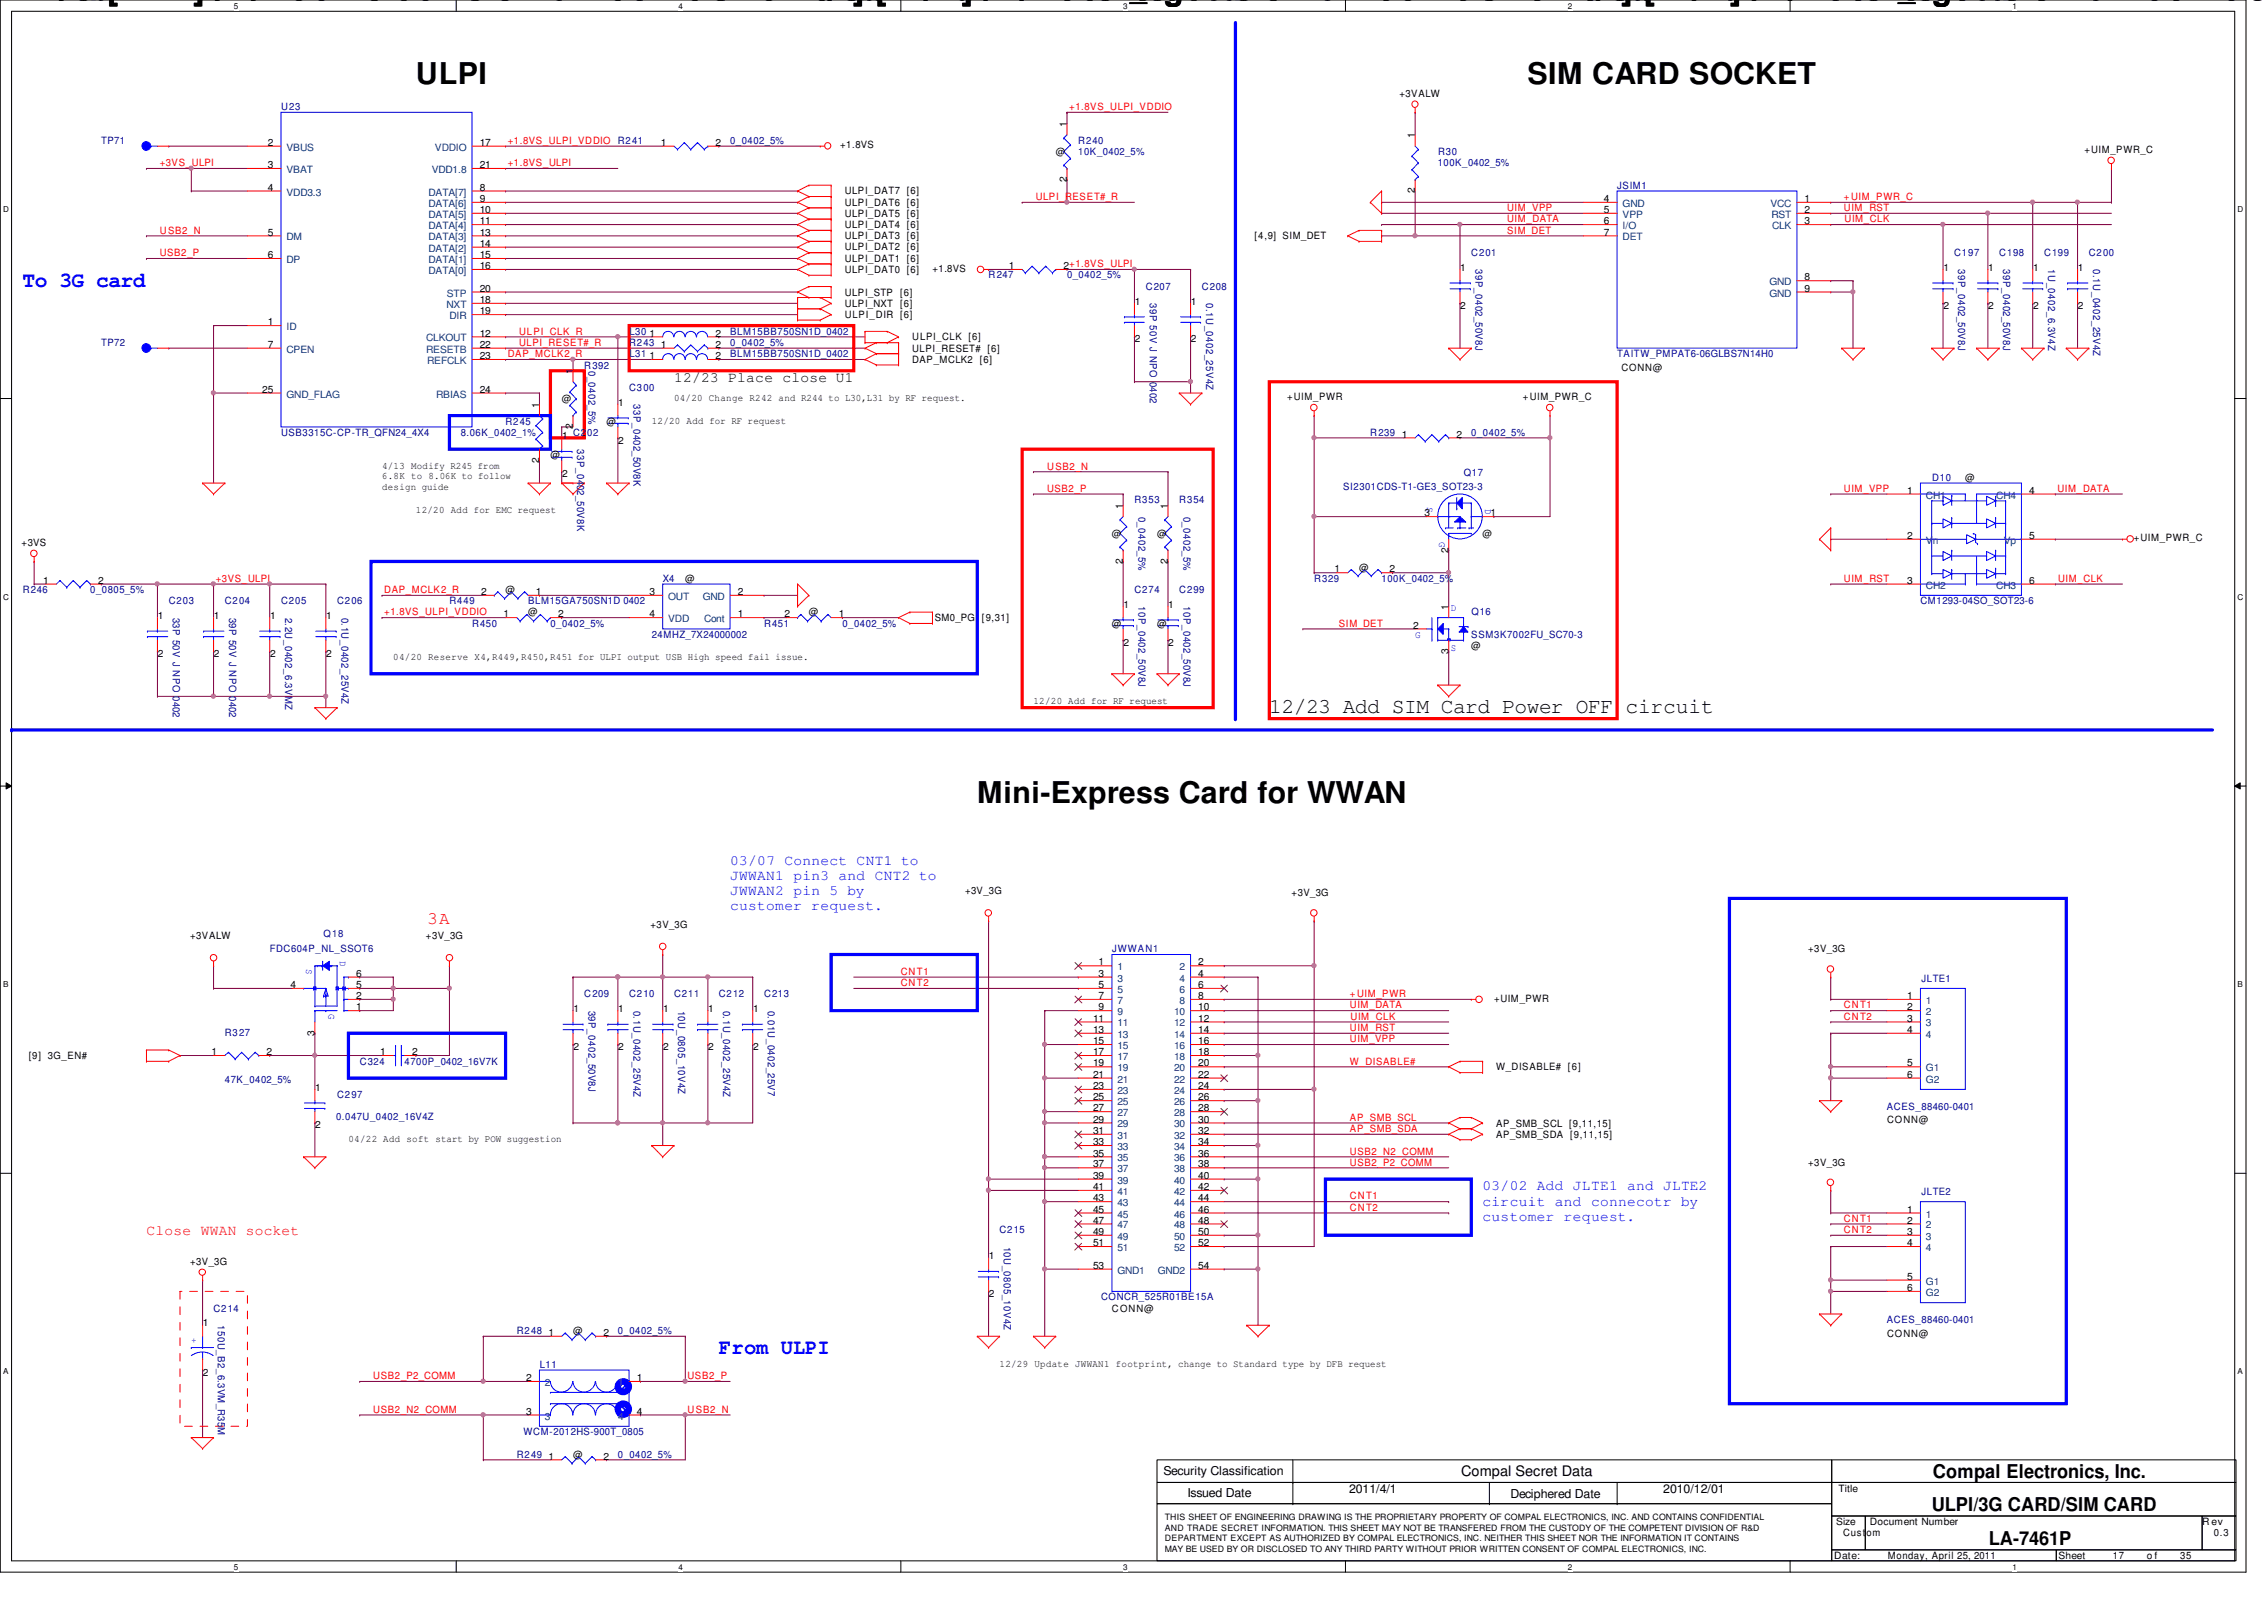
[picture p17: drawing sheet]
<svg xmlns="http://www.w3.org/2000/svg" width="297mm" height="210mm" viewBox="0 0 297 210" stroke-linecap="round" stroke-linejoin="round" font-family="sans-serif">
<defs><g id="words">
<g font-size="4.2">
<text x="4" y="0">Changed with the DEMO VERSION of CAD-KAS PDF-Editor (http://www.cadkas.com).</text>
<text x="104.8" y="0">Changed with the DEMO VERSION of CAD-KAS PDF-Editor (http://www.cadkas.com).</text>
<text x="205.6" y="0">Changed with the DEMO VERSION of CAD-KAS</text>
</g>
<g font-size="3.9">
<text x="54.6" y="11">ULPI</text>
<text x="200.4" y="11">SIM CARD SOCKET</text>
<text x="128.2" y="105.3">Mini-Express Card for WWAN</text>
</g>
<g font-size="2.8" fill="#00f">
<text x="3" y="37.7">To 3G card</text>
<text x="94.3" y="177.6">From ULPI</text>
</g>
<text font-size="2.8" x="166.5" y="93.6">12/23 Add SIM Card Power OFF circuit</text>
<g font-size="2.5">
<text x="253.6" y="193.8">Compal Electronics, Inc.</text>
<text x="253.4" y="198.3">ULPI/3G CARD/SIM CARD</text>
<text x="260.9" y="202.7">LA-7461P</text>
</g>
<text font-size="2.3" fill="#f00" x="56.1" y="121.2">3A</text>
<g font-size="1.9">
<text x="88.4" y="50.1">12/23 Place close U1</text>
<text x="191.7" y="193.7">Compal Secret Data</text>
</g>
<g font-size="1.9" fill="#00f">
<text x="95.8" y="113.5">03/07 Connect CNT1 to</text>
<text x="95.8" y="115.4">JWWAN1 pin3 and CNT2 to</text>
<text x="95.8" y="117.4">JWWAN2 pin 5 by</text>
<text x="95.8" y="119.4">customer request.</text>
<text x="194.5" y="156.2">03/02 Add JLTE1 and JLTE2</text>
<text x="194.5" y="158.2">circuit and connecotr by</text>
<text x="194.5" y="160.1">customer request.</text>
</g>
<text font-size="1.9" fill="#f00" x="19.2" y="162.1">Close WWAN socket</text>
<g font-size="1.6">
<text x="152.7" y="193.5">Security Classification</text>
<text x="155.8" y="196.3">Issued Date</text>
<text x="177" y="195.9">2011/4/1</text>
<text x="198.2" y="196.5">Deciphered Date</text>
<text x="218.2" y="195.9">2010/12/01</text>
</g>
<g font-size="1.3" fill="#000080">
<text x="36.9" y="14.4">U23</text>
<text x="13.3" y="18.9">TP71</text>
<text x="81.1" y="18.9">R241</text>
<text x="95.8" y="18.9">0_0402_5%</text>
<text x="141.5" y="18.9">R240</text>
<text x="141.5" y="20.4">10K_0402_5%</text>
<text x="188.6" y="21.8">100K_0402_5%</text>
<text x="188.7" y="20.4">R30</text>
<text x="212.2" y="24.8">JSIM1</text>
<text x="193" y="33.6">C201</text>
<text x="193.6" y="35.3" transform="rotate(90 193.6 35.3)">39P_0402_50V8J</text>
<text x="256.4" y="33.6">C197</text>
<text x="256.9" y="35.3" transform="rotate(90 256.9 35.3)">39P_0402_50V8J</text>
<text x="262.3" y="33.6">C198</text>
<text x="262.8" y="35.3" transform="rotate(90 262.8 35.3)">39P_0402_50V8J</text>
<text x="268.2" y="33.6">C199</text>
<text x="268.7" y="35.3" transform="rotate(90 268.7 35.3)">1U_0402_6.3V4Z</text>
<text x="274.1" y="33.6">C200</text>
<text x="274.6" y="35.3" transform="rotate(90 274.6 35.3)">0.1U_0402_25V4Z</text>
<text x="129.7" y="36.5">R247</text>
<text x="140" y="36.5">0_0402_5%</text>
<text x="150.3" y="38">C207</text>
<text x="150.9" y="39.8" transform="rotate(90 150.9 39.8)">39P 50V J NPO 0402</text>
<text x="157.7" y="38">C208</text>
<text x="158.2" y="39.8" transform="rotate(90 158.2 39.8)">0.1U_0402_25V4Z</text>
<text x="13.3" y="45.4">TP72</text>
<text x="82.5" y="45.4">R243</text>
<text x="82.6" y="43.9">L30</text>
<text x="82.6" y="46.9">L31</text>
<text x="95.8" y="45.4">0_0402_5%</text>
<text x="95.8" y="43.9">BLM15BB750SN1D_0402</text>
<text x="95.8" y="46.9">BLM15BB750SN1D_0402</text>
<text x="212.2" y="46.9">TAITW_PMPAT6-06GLBS7N14H0</text>
<text x="76.7" y="48.3">R392</text>
<text x="77.2" y="48.6" transform="rotate(90 77.2 48.6)">0_0402_5%</text>
<text x="82.5" y="51.3">C300</text>
<text x="83.1" y="53" transform="rotate(90 83.1 53)">33P_0402_50V8K</text>
<text x="36.9" y="57.2">USB3315C-CP-TR_QFN24_4X4</text>
<text x="60.4" y="57.2">8.06K_0402_1%</text>
<text x="66.3" y="55.7">R245</text>
<text x="75.2" y="57.2">C202</text>
<text x="75.7" y="58.9" transform="rotate(90 75.7 58.9)">33P_0402_50V8K</text>
<text x="179.8" y="57.2">R239</text>
<text x="193" y="57.2">0_0402_5%</text>
<text x="148.8" y="66">R353</text>
<text x="154.7" y="66">R354</text>
<text x="176.2" y="64.3">SI2301CDS-T1-GE3_SOT23-3</text>
<text x="192.1" y="62.5">Q17</text>
<text x="253.5" y="63.1">D10</text>
<text x="149.4" y="67.8" transform="rotate(90 149.4 67.8)">0_0402_5%</text>
<text x="155.3" y="67.8" transform="rotate(90 155.3 67.8)">0_0402_5%</text>
<text x="3" y="77.8">R246</text>
<text x="11.8" y="77.8">0_0805_5%</text>
<text x="86.9" y="76.3">X4</text>
<text x="148.8" y="77.8">C274</text>
<text x="154.7" y="77.8">C299</text>
<text x="172.4" y="76.3">R329</text>
<text x="181.3" y="76.3">100K_0402_5%</text>
<text x="22.1" y="79.3">C203</text>
<text x="22.7" y="81" transform="rotate(90 22.7 81)">33P 50V J NPO 0402</text>
<text x="29.5" y="79.3">C204</text>
<text x="30.1" y="81" transform="rotate(90 30.1 81)">39P 50V J NPO 0402</text>
<text x="36.9" y="79.3">C205</text>
<text x="37.4" y="81" transform="rotate(90 37.4 81)">2.2U_0402_6.3VMZ</text>
<text x="44.2" y="79.3">C206</text>
<text x="44.8" y="81" transform="rotate(90 44.8 81)">0.1U_0402_25V4Z</text>
<text x="59" y="79.3">R449</text>
<text x="61.9" y="82.2">R450</text>
<text x="69.3" y="79.3">BLM15GA750SN1D 0402</text>
<text x="72.2" y="82.2">0_0402_5%</text>
<text x="85.5" y="83.7">24MHZ_7X24000002</text>
<text x="100.2" y="82.2">R451</text>
<text x="110.5" y="82.2">0_0402_5%</text>
<text x="149.4" y="79.5" transform="rotate(90 149.4 79.5)">10P_0402_50V8J</text>
<text x="155.3" y="79.5" transform="rotate(90 155.3 79.5)">10P_0402_50V8J</text>
<text x="193" y="83.7">SSM3K7002FU_SC70-3</text>
<text x="193.1" y="80.7">Q16</text>
<text x="252" y="79.3">CM1293-04SO_SOT23-6</text>
<text x="35.4" y="124.9">FDC604P_NL_SSOT6</text>
<text x="42.5" y="122.9">Q18</text>
<text x="145.9" y="124.9">JWWAN1</text>
<text x="76.7" y="130.9">C209</text>
<text x="82.5" y="130.9">C210</text>
<text x="88.4" y="130.9">C211</text>
<text x="94.3" y="130.9">C212</text>
<text x="100.2" y="130.9">C213</text>
<text x="252.1" y="128.8">JLTE1</text>
<text x="29.5" y="136">R327</text>
<text x="77.2" y="132.6" transform="rotate(90 77.2 132.6)">39P_0402_50V8J</text>
<text x="83.1" y="132.6" transform="rotate(90 83.1 132.6)">0.1U_0402_25V4Z</text>
<text x="89" y="132.6" transform="rotate(90 89 132.6)">10U_0805_10V4Z</text>
<text x="94.9" y="132.6" transform="rotate(90 94.9 132.6)">0.1U_0402_25V4Z</text>
<text x="100.7" y="132.6" transform="rotate(90 100.7 132.6)">0.01U_0402_25V7</text>
<text x="29.5" y="142">47K_0402_5%</text>
<text x="47.2" y="139.7">C324</text>
<text x="53.1" y="139.7">4700P_0402_16V7K</text>
<text x="44.1" y="146.9">0.047U_0402_16V4Z</text>
<text x="44.2" y="144.1">C297</text>
<text x="247.6" y="145.6">ACES_88460-0401</text>
<text x="131.1" y="161.8">C215</text>
<text x="252.1" y="156.8">JLTE2</text>
<text x="131.7" y="163.5" transform="rotate(90 131.7 163.5)">10U_0805_10V4Z</text>
<text x="28" y="172.1">C214</text>
<text x="28.6" y="173.9" transform="rotate(90 28.6 173.9)">150U_B2_6.3VM_R35M</text>
<text x="144.5" y="170.6">CONCR_525R01BE15A</text>
<text x="247.6" y="173.6">ACES_88460-0401</text>
<text x="67.8" y="175">R248</text>
<text x="70.8" y="179.5">L11</text>
<text x="81.1" y="175">0_0402_5%</text>
<text x="67.8" y="191.2">R249</text>
<text x="68.7" y="188.3">WCM-2012HS-900T_0805</text>
<text x="81.1" y="191.2">0_0402_5%</text>
</g>
<g font-size="1.3">
<text x="140" y="16.7" transform="rotate(-90 140 16.7)">1</text>
<text x="183.6" y="12.7">+3VALW</text>
<text x="35.1" y="22.1">3</text>
<text x="35.1" y="19.1">2</text>
<text x="62.9" y="22.1">21</text>
<text x="62.9" y="19.1">17</text>
<text x="86.7" y="19.1">1</text>
<text x="93.9" y="19.1">2</text>
<text x="110.2" y="19.5">+1.8VS</text>
<text x="138.5" y="20.4">@</text>
<text x="140" y="23.9" transform="rotate(-90 140 23.9)">2</text>
<text x="185.6" y="18.2" transform="rotate(-90 185.6 18.2)">1</text>
<text x="273.5" y="20.1">+UIM_PWR_C</text>
<text x="35.1" y="25">4</text>
<text x="62.9" y="27.9">10</text>
<text x="62.9" y="29.4">11</text>
<text x="62.9" y="25">8</text>
<text x="62.9" y="26.5">9</text>
<text x="110.8" y="25.5">ULPI_DAT7 [6]</text>
<text x="110.8" y="27">ULPI_DAT6 [6]</text>
<text x="110.8" y="28.4">ULPI_DAT5 [6]</text>
<text x="110.8" y="29.9">ULPI_DAT4 [6]</text>
<text x="185.6" y="25.4" transform="rotate(-90 185.6 25.4)">2</text>
<text x="210.4" y="26.5">4</text>
<text x="210.4" y="27.9">5</text>
<text x="210.4" y="29.4">6</text>
<text x="236.8" y="26.5">1</text>
<text x="236.8" y="27.9">2</text>
<text x="236.8" y="29.4">3</text>
<text x="35.1" y="30.9">5</text>
<text x="35.1" y="33.9">6</text>
<text x="62.9" y="30.9">13</text>
<text x="62.9" y="33.9">15</text>
<text x="62.9" y="32.4">14</text>
<text x="62.9" y="35.3">16</text>
<text x="110.8" y="31.4">ULPI_DAT3 [6]</text>
<text x="110.8" y="32.9">ULPI_DAT2 [6]</text>
<text x="110.8" y="34.3">ULPI_DAT1 [6]</text>
<text x="110.8" y="35.8">ULPI_DAT0 [6]</text>
<text x="122.3" y="35.7">+1.8VS</text>
<text x="132.4" y="35.3">1</text>
<text x="139.5" y="35.3">2+1.8VS_ULPI</text>
<text x="164.6" y="31.4">[4,9] SIM_DET</text>
<text x="191.6" y="35.5">1</text>
<text x="210.4" y="30.9">7</text>
<text x="255" y="35.5">1</text>
<text x="260.9" y="35.5">1</text>
<text x="266.7" y="35.5">1</text>
<text x="272.6" y="35.5">1</text>
<text x="62.9" y="39.8">18</text>
<text x="62.9" y="38.3">20</text>
<text x="62.9" y="41.2">19</text>
<text x="110.8" y="38.8">ULPI_STP</text>
<text x="110.8" y="40.2">ULPI_NXT</text>
<text x="110.8" y="41.7">ULPI_DIR [6]</text>
<text x="118.1" y="38.8">[6]</text>
<text x="118.1" y="40.2">[6]</text>
<text x="148.9" y="40">1</text>
<text x="156.2" y="40">1</text>
<text x="191.6" y="40.5">2</text>
<text x="236.8" y="36.8">8</text>
<text x="236.8" y="38.3">9</text>
<text x="255" y="40.5">2</text>
<text x="260.9" y="40.5">2</text>
<text x="266.7" y="40.5">2</text>
<text x="272.6" y="40.5">2</text>
<text x="35.1" y="45.6">7</text>
<text x="35.1" y="42.7">1</text>
<text x="62.9" y="47.1">23</text>
<text x="62.9" y="45.6">22</text>
<text x="62.9" y="44.2">12</text>
<text x="85.2" y="44.2">1</text>
<text x="85.2" y="47.1">1</text>
<text x="86.7" y="45.6">1</text>
<text x="93.9" y="44.2">2</text>
<text x="93.9" y="45.6">2</text>
<text x="93.9" y="47.1">2</text>
<text x="119.7" y="44.7">ULPI_CLK [6]</text>
<text x="119.7" y="46.1">ULPI_RESET# [6]</text>
<text x="119.7" y="47.6">DAP_MCLK2 [6]</text>
<text x="148.9" y="44.9">2</text>
<text x="156.2" y="44.9">2</text>
<text x="34.4" y="51.5">25</text>
<text x="62.9" y="51.5">24</text>
<text x="70.7" y="53.5" transform="rotate(-90 70.7 53.5)">1</text>
<text x="73.7" y="52.7">@</text>
<text x="75.1" y="49.1" transform="rotate(-90 75.1 49.1)">1</text>
<text x="81.1" y="53.2">1</text>
<text x="88.4" y="52.6">04/20 Change R242 and R244 to L30,L31 by RF request.</text>
<text x="168.9" y="52.5">+UIM_PWR</text>
<text x="199.8" y="52.5">+UIM_PWR_C</text>
<text x="212.7" y="48.6">CONN@</text>
<text x="73.7" y="57.6">1</text>
<text x="75.1" y="56.3" transform="rotate(-90 75.1 56.3)">2</text>
<text x="79.6" y="55.7">@</text>
<text x="81.1" y="58.2">2</text>
<text x="85.5" y="55.6">12/20 Add for RF request</text>
<text x="183.9" y="57.4">1</text>
<text x="191.1" y="57.4">2</text>
<text x="50.1" y="61.5">4/13 Modify R245 from</text>
<text x="50.1" y="62.9">6.8K to 8.06K to follow</text>
<text x="50.1" y="64.3">design guide</text>
<text x="70.7" y="60.7" transform="rotate(-90 70.7 60.7)">2</text>
<text x="72.2" y="60.1">@</text>
<text x="73.7" y="62.6">2</text>
<text x="250.2" y="64.8">1</text>
<text x="257.8" y="63.1">@</text>
<text x="266.2" y="64.8">4</text>
<text x="2.8" y="71.6">+3VS</text>
<text x="54.6" y="67.4">12/20 Add for EMC request</text>
<text x="145.9" y="70.4">@</text>
<text x="147.3" y="66.8" transform="rotate(-90 147.3 66.8)">1</text>
<text x="151.8" y="70.4">@</text>
<text x="153.2" y="66.8" transform="rotate(-90 153.2 66.8)">1</text>
<text x="186.9" y="67.7">3</text>
<text x="194.5" y="70.4">@</text>
<text x="195.5" y="67.7">1</text>
<text x="250.2" y="70.7">2</text>
<text x="266.2" y="70.7">5</text>
<text x="279.9" y="71">+UIM_PWR_C</text>
<text x="5.7" y="76.6">1</text>
<text x="12.9" y="76.6">2</text>
<text x="66.3" y="77.8">@</text>
<text x="89.9" y="76.3">@</text>
<text x="147.3" y="74" transform="rotate(-90 147.3 74)">2</text>
<text x="153.2" y="74" transform="rotate(-90 153.2 74)">2</text>
<text x="175.1" y="75.1">1</text>
<text x="178.3" y="74.8">@</text>
<text x="182.3" y="75.1">2</text>
<text x="190" y="72.5" transform="rotate(-90 190 72.5)">2</text>
<text x="250.2" y="76.6">3</text>
<text x="266.2" y="76.6">6</text>
<text x="20.7" y="81.2">1</text>
<text x="28.1" y="81.2">1</text>
<text x="35.4" y="81.2">1</text>
<text x="42.8" y="81.2">1</text>
<text x="63.1" y="78.1">2</text>
<text x="66.1" y="81">1</text>
<text x="69.3" y="80.7">@</text>
<text x="70.3" y="78.1">1</text>
<text x="73.2" y="81">2</text>
<text x="85.2" y="81">4</text>
<text x="85.2" y="78.1">3</text>
<text x="96.8" y="81">1</text>
<text x="96.8" y="78.1">2</text>
<text x="102.9" y="81">2</text>
<text x="106.1" y="80.7">@</text>
<text x="110.1" y="81">1</text>
<text x="122.6" y="81.5">SM0_PG [9,31]</text>
<text x="145.9" y="82.2">@</text>
<text x="147.4" y="79.7">1</text>
<text x="151.8" y="82.2">@</text>
<text x="153.3" y="79.7">1</text>
<text x="185.4" y="82.5">2</text>
<text x="190" y="80" transform="rotate(-90 190 80)">1</text>
<text x="20.7" y="86.2">2</text>
<text x="28.1" y="86.2">2</text>
<text x="35.4" y="86.2">2</text>
<text x="42.8" y="86.2">2</text>
<text x="51.6" y="86.5">04/20 Reserve X4,R449,R450,R451 for ULPI output USB High speed fail issue.</text>
<text x="147.4" y="84.7">2</text>
<text x="153.3" y="84.7">2</text>
<text x="190" y="85.8" transform="rotate(-90 190 85.8)">3</text>
<text x="193" y="85.2">@</text>
<text x="135.6" y="92.4">12/20 Add for RF request</text>
<text x="126.6" y="117.3">+3V_3G</text>
<text x="169.5" y="117.6">+3V_3G</text>
<text x="24.9" y="123.2">+3VALW</text>
<text x="55.9" y="123.2">+3V_3G</text>
<text x="85.3" y="121.7">+3V_3G</text>
<text x="237.2" y="124.9">+3V_3G</text>
<text x="38.1" y="129.6">4</text>
<text x="46.7" y="128.1">6</text>
<text x="46.7" y="131.1">2</text>
<text x="46.7" y="129.6">5</text>
<text x="144.1" y="126.7">1</text>
<text x="144.1" y="128.1">3</text>
<text x="144.1" y="129.6">5</text>
<text x="144.1" y="131.1">7</text>
<text x="157.2" y="126.7">2</text>
<text x="157.2" y="128.1">4</text>
<text x="157.2" y="129.6">6</text>
<text x="157.2" y="131.1">8</text>
<text x="196" y="131.4">+UIM_PWR</text>
<text x="250.2" y="131.1">1</text>
<text x="41.3" y="135.8" transform="rotate(-90 41.3 135.8)">3</text>
<text x="46.7" y="132.5">1</text>
<text x="75.2" y="132.8">1</text>
<text x="75.2" y="137.8">2</text>
<text x="81.1" y="132.8">1</text>
<text x="81.1" y="137.8">2</text>
<text x="87" y="132.8">1</text>
<text x="87" y="137.8">2</text>
<text x="92.9" y="132.8">1</text>
<text x="92.9" y="137.8">2</text>
<text x="98.8" y="132.8">1</text>
<text x="98.8" y="137.8">2</text>
<text x="143.4" y="134">11</text>
<text x="143.4" y="135.5">13</text>
<text x="143.4" y="137">15</text>
<text x="144.1" y="132.5">9</text>
<text x="157.2" y="132.5">10</text>
<text x="157.2" y="134">12</text>
<text x="157.2" y="135.5">14</text>
<text x="157.2" y="137">16</text>
<text x="250.2" y="132.5">2</text>
<text x="250.2" y="135.5">4</text>
<text x="250.2" y="134">3</text>
<text x="3.8" y="138.9">[9] 3G_EN#</text>
<text x="27.8" y="138.4">1</text>
<text x="35" y="138.4">2</text>
<text x="41.4" y="143.1">1</text>
<text x="49.9" y="138.4">1</text>
<text x="54.1" y="138.4">2</text>
<text x="143.4" y="138.4">17</text>
<text x="143.4" y="139.9">19</text>
<text x="143.4" y="141.4">21</text>
<text x="143.4" y="142.9">23</text>
<text x="157.2" y="138.4">18</text>
<text x="157.2" y="139.9">20</text>
<text x="157.2" y="141.4">22</text>
<text x="157.2" y="142.9">24</text>
<text x="196.3" y="140.4">W_DISABLE# [6]</text>
<text x="250.2" y="139.9">5</text>
<text x="250.2" y="141.4">6</text>
<text x="41.4" y="148">2</text>
<text x="45.7" y="149.9">04/22 Add soft start by POW suggestion</text>
<text x="143.4" y="144.4">25</text>
<text x="143.4" y="145.8">27</text>
<text x="143.4" y="147.3">29</text>
<text x="143.4" y="148.8">31</text>
<text x="157.2" y="144.4">26</text>
<text x="157.2" y="145.8">28</text>
<text x="157.2" y="147.3">30</text>
<text x="157.2" y="148.8">32</text>
<text x="196.3" y="149.3">AP_SMB_SDA [9,11,15]</text>
<text x="196.3" y="147.8">AP_SMB_SCL [9,11,15]</text>
<text x="247.6" y="147.3">CONN@</text>
<text x="143.4" y="150.2">33</text>
<text x="143.4" y="151.7">35</text>
<text x="143.4" y="153.2">37</text>
<text x="143.4" y="154.6">39</text>
<text x="157.2" y="150.2">34</text>
<text x="157.2" y="151.7">36</text>
<text x="157.2" y="153.2">38</text>
<text x="157.2" y="154.6">40</text>
<text x="237.2" y="153">+3V_3G</text>
<text x="143.4" y="156.1">41</text>
<text x="143.4" y="157.6">43</text>
<text x="143.4" y="159.1">45</text>
<text x="143.4" y="160.5">47</text>
<text x="157.2" y="156.1">42</text>
<text x="157.2" y="157.6">44</text>
<text x="157.2" y="159.1">46</text>
<text x="157.2" y="160.5">48</text>
<text x="250.2" y="160.5">2</text>
<text x="250.2" y="159.1">1</text>
<text x="24.9" y="165.9">+3V_3G</text>
<text x="129.7" y="165.2">1</text>
<text x="143.4" y="162">49</text>
<text x="143.4" y="163.5">51</text>
<text x="143.4" y="166.5">53</text>
<text x="157.2" y="162">50</text>
<text x="157.2" y="163.5">52</text>
<text x="157.2" y="166.5">54</text>
<text x="250.2" y="163.5">4</text>
<text x="250.2" y="162">3</text>
<text x="250.2" y="167.9">5</text>
<text x="26.6" y="174">1</text>
<text x="129.7" y="170.1">2</text>
<text x="145.9" y="172.1">CONN@</text>
<text x="250.2" y="169.4">6</text>
<text x="72" y="175.3">1</text>
<text x="75.2" y="175">@</text>
<text x="79.2" y="175.3">2</text>
<text x="131.1" y="179.3">12/29 Update JWWAN1 footprint, change to Standard type by DFB request</text>
<text x="247.6" y="175.3">CONN@</text>
<text x="26.6" y="180.5">2</text>
<text x="69" y="181.2">2</text>
<text x="69" y="185.6">3</text>
<text x="83.6" y="181.2">1</text>
<text x="83.6" y="185.6">4</text>
<text x="72" y="191.5">1</text>
<text x="75.2" y="191.2">@</text>
<text x="79.2" y="191.5">2</text>
<text x="241.2" y="195.8">Title</text>
<text x="240.9" y="200.1">Size</text>
<text x="241.8" y="201.5">Custom</text>
<text x="245.3" y="200.1">Document Number</text>
<text x="288.9" y="200.1">R ev</text>
<text x="290.4" y="201.5">0.3</text>
<text x="240.7" y="204.5">Date:</text>
<text x="247.7" y="204.5">Monday, April 25, 2011</text>
<text x="270.1" y="204.5">Sheet</text>
<text x="277.2" y="204.5">17</text>
<text x="281.7" y="204.5">o f</text>
<text x="286" y="204.5">35</text>
</g>
<g font-size="1.3" fill="#f00">
<text x="140.3" y="14.4">+1.8VS_ULPI_VDDIO</text>
<text x="21" y="21.8">+3VS_ULPI</text>
<text x="66.6" y="18.9">+1.8VS_ULPI_VDDIO</text>
<text x="66.6" y="21.8">+1.8VS_ULPI</text>
<text x="135.9" y="26.2">ULPI_RESET#_R</text>
<text x="197.7" y="27.7">UIM_VPP</text>
<text x="197.7" y="29.2">UIM_DATA</text>
<text x="241.9" y="27.7">UIM_RST</text>
<text x="241.9" y="26.2">+UIM_PWR_C</text>
<text x="242" y="29.2">UIM_CLK</text>
<text x="21" y="33.6">USB2_P</text>
<text x="21" y="30.6">USB2_N</text>
<text x="197.7" y="30.6">SIM_DET</text>
<text x="66.6" y="46.9">DAP_MCLK2_R</text>
<text x="68.1" y="45.4">ULPI_RESET#_R</text>
<text x="68.1" y="43.9">ULPI_CLK_R</text>
<text x="137.4" y="61.6">USB2_N</text>
<text x="137.4" y="64.5">USB2_P</text>
<text x="241.9" y="64.5">UIM_VPP</text>
<text x="270" y="64.5">UIM_DATA</text>
<text x="28.3" y="76.3">+3VS_ULPI</text>
<text x="50.4" y="77.8">DAP_MCLK2_R</text>
<text x="241.9" y="76.3">UIM_RST</text>
<text x="270" y="76.3">UIM_CLK</text>
<text x="50.4" y="80.7">+1.8VS_ULPI_VDDIO</text>
<text x="175.6" y="82.2">SIM_DET</text>
<text x="118.2" y="127.9">CNT1</text>
<text x="118.2" y="129.4">CNT2</text>
<text x="177.1" y="130.8">+UIM_PWR</text>
<text x="177.1" y="136.7">UIM_VPP</text>
<text x="177.1" y="135.3">UIM_RST</text>
<text x="177.1" y="132.3">UIM_DATA</text>
<text x="177.2" y="133.8">UIM_CLK</text>
<text x="241.9" y="132.3">CNT1</text>
<text x="241.9" y="133.8">CNT2</text>
<text x="177.1" y="139.7">W_DISABLE#</text>
<text x="177.1" y="148.5">AP_SMB_SDA</text>
<text x="177.1" y="147">AP_SMB_SCL</text>
<text x="177.1" y="151.5">USB2_N2_COMM</text>
<text x="177.1" y="152.9">USB2_P2_COMM</text>
<text x="177.1" y="157.4">CNT1</text>
<text x="177.1" y="158.8">CNT2</text>
<text x="241.9" y="160.3">CNT1</text>
<text x="241.9" y="161.8">CNT2</text>
<text x="49" y="185.3">USB2_N2_COMM</text>
<text x="49" y="180.9">USB2_P2_COMM</text>
<text x="90.2" y="185.3">USB2_N</text>
<text x="90.2" y="180.9">USB2_P</text>
</g>
<g font-size="1.3" fill="#004080">
<text x="37.6" y="22.7">VBAT</text>
<text x="37.6" y="19.8">VBUS</text>
<text x="56.6" y="22.7">VDD1.8</text>
<text x="57.1" y="19.8">VDDIO</text>
<text x="37.6" y="25.7">VDD3.3</text>
<text x="56.2" y="28.6">DATA[5]</text>
<text x="56.2" y="25.7">DATA[7]</text>
<text x="56.2" y="27.1">DATA[6]</text>
<text x="212.9" y="27.1">GND</text>
<text x="212.9" y="28.6">VPP</text>
<text x="232.3" y="27.1">VCC</text>
<text x="232.4" y="28.6">RST</text>
<text x="37.6" y="31.5">DM</text>
<text x="37.6" y="34.5">DP</text>
<text x="56.2" y="30.1">DATA[4]</text>
<text x="56.2" y="31.5">DATA[3]</text>
<text x="56.2" y="34.5">DATA[1]</text>
<text x="56.2" y="33">DATA[2]</text>
<text x="56.2" y="35.9">DATA[0]</text>
<text x="212.9" y="30.1">I/O</text>
<text x="212.9" y="31.5">DET</text>
<text x="232.5" y="30.1">CLK</text>
<text x="58.6" y="40.4">NXT</text>
<text x="58.6" y="38.9">STP</text>
<text x="59" y="41.9">DIR</text>
<text x="232.2" y="37.4">GND</text>
<text x="232.2" y="38.9">GND</text>
<text x="37.6" y="46.3">CPEN</text>
<text x="37.6" y="43.3">ID</text>
<text x="55.9" y="46.3">RESETB</text>
<text x="55.9" y="44.8">CLKOUT</text>
<text x="56" y="47.8">REFCLK</text>
<text x="37.6" y="52.2">GND_FLAG</text>
<text x="57.2" y="52.2">RBIAS</text>
<text x="252.7" y="65.4">CH1</text>
<text x="261.9" y="65.4">CH4</text>
<text x="252.7" y="71.3">Vn</text>
<text x="262.9" y="71.3">Vp</text>
<text x="252.7" y="77.2">CH2</text>
<text x="261.9" y="77.2">CH3</text>
<text x="87.7" y="81.6">VDD</text>
<text x="87.7" y="78.7">OUT</text>
<text x="92.2" y="78.7">GND</text>
<text x="92.4" y="81.6">Cont</text>
<text x="146.6" y="127.3">1</text>
<text x="146.6" y="128.8">3</text>
<text x="146.6" y="130.3">5</text>
<text x="146.6" y="131.7">7</text>
<text x="154.8" y="127.3">2</text>
<text x="154.8" y="128.8">4</text>
<text x="154.8" y="130.3">6</text>
<text x="154.8" y="131.7">8</text>
<text x="252.7" y="131.7">1</text>
<text x="146.6" y="133.2">9</text>
<text x="146.6" y="134.7">11</text>
<text x="146.6" y="136.1">13</text>
<text x="146.6" y="137.6">15</text>
<text x="154" y="133.2">10</text>
<text x="154" y="134.7">12</text>
<text x="154" y="136.1">14</text>
<text x="154" y="137.6">16</text>
<text x="252.7" y="133.2">2</text>
<text x="252.7" y="136.1">4</text>
<text x="252.7" y="134.7">3</text>
<text x="146.6" y="139.1">17</text>
<text x="146.6" y="140.5">19</text>
<text x="146.6" y="142">21</text>
<text x="146.6" y="143.5">23</text>
<text x="154" y="139.1">18</text>
<text x="154" y="140.5">20</text>
<text x="154" y="142">22</text>
<text x="154" y="143.5">24</text>
<text x="252.7" y="140.5">G1</text>
<text x="252.7" y="142">G2</text>
<text x="146.6" y="145">25</text>
<text x="146.6" y="146.4">27</text>
<text x="146.6" y="147.9">29</text>
<text x="146.6" y="149.4">31</text>
<text x="154" y="145">26</text>
<text x="154" y="146.4">28</text>
<text x="154" y="147.9">30</text>
<text x="154" y="149.4">32</text>
<text x="146.6" y="150.9">33</text>
<text x="146.6" y="152.4">35</text>
<text x="146.6" y="153.8">37</text>
<text x="146.6" y="155.3">39</text>
<text x="154" y="150.9">34</text>
<text x="154" y="152.4">36</text>
<text x="154" y="153.8">38</text>
<text x="154" y="155.3">40</text>
<text x="146.6" y="156.8">41</text>
<text x="146.6" y="158.2">43</text>
<text x="146.6" y="159.7">45</text>
<text x="146.6" y="161.2">47</text>
<text x="154" y="156.8">42</text>
<text x="154" y="158.2">44</text>
<text x="154" y="159.7">46</text>
<text x="154" y="161.2">48</text>
<text x="252.7" y="161.2">2</text>
<text x="252.7" y="159.7">1</text>
<text x="146.6" y="162.6">49</text>
<text x="146.6" y="164.1">51</text>
<text x="146.6" y="167.1">GND1</text>
<text x="151.9" y="167.1">GND2</text>
<text x="154" y="162.6">50</text>
<text x="154" y="164.1">52</text>
<text x="252.7" y="164.1">4</text>
<text x="252.7" y="162.6">3</text>
<text x="252.7" y="168.5">G1</text>
<text x="252.7" y="170">G2</text>
<text x="71.5" y="181.8">2</text>
<text x="81.1" y="181.8">1</text>
<text x="71.5" y="186.2">3</text>
<text x="81.1" y="186.2">4</text>
</g>
<g font-size="1.3" fill="#00f">
<text x="187.2" y="66.5" transform="rotate(90 187.2 66.5)">S</text>
<text x="188.8" y="71.2" transform="rotate(90 188.8 71.2)">G</text>
<text x="194.9" y="66.8" transform="rotate(90 194.9 66.8)">D</text>
<text x="185.7" y="83.7">G</text>
<text x="190.4" y="80.2">D</text>
<text x="190.4" y="85.3">S</text>
<text x="40.2" y="127.1" transform="rotate(90 40.2 127.1)">S</text>
<text x="44.6" y="126.1" transform="rotate(90 44.6 126.1)">D</text>
<text x="43.1" y="133.1" transform="rotate(90 43.1 133.1)">G</text>
<text x="25.1" y="176.2">+</text>
</g>
<g font-size="1.1">
<text x="30.7" y="1.1">5</text>
<text x="89" y="1.1">4</text>
<text x="147.4" y="1.1">3</text>
<text x="205.7" y="1.1">2</text>
<text x="264" y="1.1">1</text>
<text x=".4" y="27.9">D</text>
<text x="293.6" y="27.9">D</text>
<text x=".4" y="78.7">C</text>
<text x="293.6" y="78.7">C</text>
<text x=".4" y="129.5">B</text>
<text x="293.6" y="129.5">B</text>
<text x=".4" y="180.3">A</text>
<text x="293.6" y="180.3">A</text>
<text x="152.8" y="202.2">DEPARTMENT EXCEPT AS AUTHORIZED BY COMPAL ELECTRONICS, INC. NEITHER THIS SHEET NOR THE INFORMATION IT CONTAINS</text>
<text x="152.8" y="199.4">THIS SHEET OF ENGINEERING DRAWING IS THE PROPRIETARY PROPERTY OF COMPAL ELECTRONICS, INC. AND CONTAINS CONFIDENTIAL</text>
<text x="152.8" y="200.8">AND TRADE SECRET INFORMATION. THIS SHEET MAY NOT BE TRANSFERED FROM THE CUSTODY OF THE COMPETENT DIVISION OF R&amp;D</text>
<text x="152.8" y="203.6">MAY BE USED BY OR DISCLOSED TO ANY THIRD PARTY WITHOUT PRIOR WRITTEN CONSENT OF COMPAL ELECTRONICS, INC.</text>
<text x="30.7" y="205.9">5</text>
<text x="89" y="205.9">4</text>
<text x="147.4" y="205.9">3</text>
<text x="205.7" y="205.9">2</text>
<text x="264" y="205.9">1</text>
</g>
</g></defs>
<path d="M0 0h294.7v206.2h-294.7zM1.5 1.5h291.7v203.3h-291.7z" fill="none" stroke="#000" stroke-width=".13"/>
<g fill="#fff">
<path d="M30.7 .2h.6v1.2h-.6z"/>
<path d="M30.7 204.9h.6v1.2h-.6z"/>
</g>
<path d="M59.9 0v1.5M59.9 204.8v1.4" fill="none" stroke="#000" stroke-width=".13"/>
<g fill="#fff">
<path d="M89 .2h.6v1.2h-.6z"/>
<path d="M89 204.9h.6v1.2h-.6z"/>
</g>
<path d="M118.2 0v1.5M118.2 204.8v1.4" fill="none" stroke="#000" stroke-width=".13"/>
<g fill="#fff">
<path d="M147.4 .2h.6v1.2h-.6z"/>
<path d="M147.4 204.9h.6v1.2h-.6z"/>
</g>
<path d="M176.5 0v1.5M176.5 204.8v1.4" fill="none" stroke="#000" stroke-width=".13"/>
<g fill="#fff">
<path d="M205.7 .2h.6v1.2h-.6z"/>
<path d="M205.7 204.9h.6v1.2h-.6z"/>
</g>
<path d="M234.9 0v1.5M234.9 204.8v1.4" fill="none" stroke="#000" stroke-width=".13"/>
<g fill="#fff">
<path d="M264 .2h.6v1.2h-.6z"/>
<path d="M264 204.9h.6v1.2h-.6z"/>
<path d="M.4 26.9h.8v1.2h-.8z"/>
<path d="M293.6 26.9h.7v1.2h-.7z"/>
<path d="M.4 77.7h.8v1.2h-.8z"/>
<path d="M293.6 77.7h.7v1.2h-.7z"/>
</g>
<path d="M0 52.3h1.5M293.2 52.3h1.5" fill="none" stroke="#000" stroke-width=".13"/>
<g fill="#fff">
<path d="M.4 128.5h.7v1.2h-.7z"/>
<path d="M293.6 128.5h.7v1.2h-.7z"/>
</g>
<path d="M0 103.1h1.5M.8 102.7l.7 .4-.7 .4zM293.2 103.1l.7-.4v.8zM293.2 103.1h1.5" fill="none" stroke="#000" stroke-width=".13"/>
<path d="M.8 102.7l.7 .4-.7 .4zM293.2 103.1l.7-.4v.8z" fill="#000"/>
<g fill="#fff">
<path d="M.4 179.3h.7v1.2h-.7z"/>
<path d="M293.6 179.3h.7v1.2h-.7z"/>
</g>
<g fill="none" stroke="#000" stroke-width=".13">
<path d="M0 153.9h1.5M293.2 153.9h1.5M151.8 191.5h88.5v3h-88.5zM151.8 194.5h88.5v2.8h-88.5zM151.8 197.3h88.5v7.5h-88.5zM169.6 194.5h.1M169.6 197.3h.1M169.6 191.5v5.8M195.4 197.3h.1M195.4 194.5v2.8M212.2 197.3h.1M212.2 194.5v2.8"/>
<path d="M240.3 191.5h53.1v3h-53.1zM240.3 194.5h53.1v4.4h-53.1zM240.3 198.9h4.4v4.4h-4.4zM244.7 198.9h44.2v4.4h-44.2zM288.9 198.9h4.5v4.4h-4.5zM240.3 203.3h29.5v1.5h-29.5zM269.8 203.3h23.6v1.5h-23.6z"/>
</g>
<g fill="none" stroke="#800040" stroke-width=".13">
<path d="M22.1 19.2h.1M22.1 19.2h10.4M66.3 19.2h.1M66.3 19.2h20.6M94.3 19.2h.1M94.3 19.2h13.3M140 14.7h.1M140 14.7h13.2M140 14.7v1.5M185.7 14.7h.1M185.7 14.7v3M19.2 33.9h.1"/>
<path d="M19.2 30.9h.1M19.2 22.1h.1M19.2 33.9h13.3M19.2 30.9h13.3M19.2 22.1h13.3M25.1 22.1h.1M25.1 25.1h.1M25.1 22.1v3M25.1 25.1h7.4M66.3 38.3h.1M66.3 39.8h.1M66.3 22.1h.1"/>
<path d="M66.3 35.3h.1M66.3 33.9h.1M66.3 32.4h.1M66.3 30.9h.1M66.3 29.5h.1M66.3 28h.1M66.3 26.5h.1M66.3 25.1h.1M66.3 33.9h38.3M66.3 30.9h38.3M66.3 38.3h38.3M66.3 35.3h38.3"/>
<path d="M66.3 39.8h38.3M66.3 22.1h14.8M66.3 25.1h38.3M66.3 32.4h38.3M66.3 29.5h38.3M66.3 28h38.3M66.3 26.5h38.3M129.7 35.3h.1M129.7 35.3h2.9M134.1 26.5h.1M134.1 26.5h14.7M140 35.3h.1"/>
<path d="M140 23.6h.1M140 26.5h.1M140 35.3h16.2M140 23.6v2.9M148.8 35.3h.1M148.8 35.3v4.5M156.2 35.3h.1M156.2 35.3v4.5M181.3 26.5h.1M181.3 28h.1M181.3 29.5h.1M181.3 30.9h.1"/>
<path d="M181.3 30.9h26.5M181.3 29.5h26.5M181.3 28h26.5M181.3 26.5h26.5M185.7 30.9h.1M185.7 25.1v5.8M191.6 39.8h.1M191.6 29.5h.1M191.6 29.5v5.8M191.6 39.8v5.9M240.2 29.5h.1M240.2 28h.1"/>
<path d="M240.2 26.5h.1M240.2 36.8h.1M240.2 38.3h.1M240.2 38.3h2.9M240.2 29.5h36.8M240.2 28h36.8M240.2 26.5h36.8M240.2 36.8h2.9M243.1 38.3h.1M243.1 36.8h.1M243.1 36.8v8.9M254.9 29.5h.1"/>
<path d="M254.9 39.8h.1M254.9 29.5v5.8M254.9 39.8v5.9M260.8 28h.1M260.8 39.8h.1M260.8 28v7.3M260.8 39.8v5.9M266.7 26.5h.1M266.7 39.8h.1M266.7 26.5v8.8M266.7 39.8v5.9M272.6 26.5h.1"/>
<path d="M272.6 39.8h.1M272.6 26.5v8.8M272.6 39.8v5.9M277 26.5h.1M277 22.1v4.4M22.1 45.7h.1M22.1 45.7h10.4M28 42.7h.1M28 51.6h.1M28 42.7h4.5M28 42.7v20.7M28 51.6h4.5"/>
<path d="M66.3 45.7h.1M66.3 51.6h.1M66.3 41.3h.1M66.3 44.2h.1M66.3 47.2h.1M66.3 51.6h4.5M66.3 47.2h19.2M66.3 44.2h19.2M66.3 45.7h20.6M66.3 41.3h38.3M70.8 51.6h.1M70.8 51.6v1.4"/>
<path d="M73.7 56h.1M73.7 57.4h.1M73.7 56v1.4M73.7 56h1.5M75.2 47.2h.1M75.2 47.2v1.4M81.1 44.2h.1M81.1 57.4h.1M81.1 44.2v8.8M81.1 57.4v6M94.3 44.2h.1M94.3 45.7h.1"/>
<path d="M94.3 47.2h.1M94.3 47.2h19.2M94.3 44.2h19.2M94.3 45.7h19.2M148.8 44.2h.1M148.8 50.1h.1M148.8 44.2v5.9M148.8 50.1h7.4M156.2 50.1h.1M156.2 44.2h.1M156.2 44.2v7.4M172.4 57.4h.1"/>
<path d="M172.4 54.5h.1M172.4 57.4h11.8M172.4 54.5v20.6M191.6 57.4h.1M191.6 57.4h11.8M203.4 57.4h.1M203.4 54.5v13.3h-7.4M4.5 73.7h.1M4.5 76.6h.1M4.5 76.6h1.4M4.5 73.7v2.9M13.3 76.6h.1"/>
<path d="M13.3 76.6h29.5M20.7 76.6h.1M20.7 76.6v4.4M28 76.6h.1M28 76.6v4.4M35.4 76.6h.1M35.4 76.6v4.4M42.8 76.6h.1M42.8 76.6v4.4M50.1 78.1h.1M50.1 78.1h13.3M70.8 60.4h.1"/>
<path d="M70.8 78.1h.1M70.8 60.4v3M70.8 78.1h11.7M73.7 61.9h.1M73.7 61.9v1.5h1.5M75.2 63.4h.1M100.2 78.1h.1M100.2 78.1h4.4M135.6 61.9h.1M135.6 64.8h.1M135.6 64.8h11.8M135.6 61.9h17.6"/>
<path d="M147.4 64.8h.1M147.4 73.7h.1M147.4 64.8v1.5M147.4 73.7v5.8M153.2 73.7h.1M153.2 61.9h.1M153.2 61.9v4.4M153.2 73.7v5.8M172.4 67.8h.1M172.4 75.1h.1M172.4 67.8h14.8M172.4 75.1h2.9"/>
<path d="M182.7 75.1h.1M182.7 75.1h7.4M190.1 75.1h.1M190.1 72.2h.1M190.1 72.2v7.3M196 67.8h.1M240.2 70.7h.1M240.2 64.8h.1M240.2 76.6h.1M240.2 64.8h7.4M240.2 70.7h7.4M240.2 76.6h7.4"/>
<path d="M269.7 64.8h.1M269.7 70.7h.1M269.7 76.6h.1M269.7 64.8h8.8M269.7 70.7h8.8M269.7 76.6h8.8M20.7 91.4h.1M20.7 85.5h.1M20.7 85.5v5.9M20.7 91.4h22.1M28 85.5h.1M28 91.4h.1"/>
<path d="M28 85.5v5.9M35.4 91.4h.1M35.4 85.5h.1M35.4 85.5v5.9M42.8 85.5h.1M42.8 91.4h.1M42.8 85.5v7.3M50.1 81h.1M50.1 81h16.2M73.7 81h.1M73.7 81h8.8M100.2 81h.1"/>
<path d="M100.2 81h3M110.5 81h.1M110.5 81h7.4M147.4 84h.1M147.4 84v4.4M153.2 84h.1M153.2 84v4.4M170.9 82.5h.1M170.9 82.5h14.8M190.1 85.5h.1M190.1 85.5v4.4M23.6 138.5h.1"/>
<path d="M23.6 138.5h4.4M28 129.7h.1M28 126.7h.1M28 126.7v3M28 129.7h10.4M35.4 138.5h.1M35.4 138.5h14.7M41.3 138.5h.1M41.3 135.6h.1M41.3 135.6v7.3M47.2 128.2h.1M47.2 132.6h.1"/>
<path d="M47.2 131.1h.1M47.2 129.7h.1M47.2 129.7h11.8M47.2 128.2h4.4M47.2 131.1h4.4M51.6 131.1h.1M51.6 128.2h.1M51.6 129.7h.1M51.6 128.2v4.4h-4.4M54.6 138.5h.1M59 126.7h.1M59 129.7h.1"/>
<path d="M59 126.7v11.8h-4.4M75.2 128.2h.1M75.2 137h.1M75.2 128.2h23.6M75.2 128.2v4.4M75.2 137v10.3M81.1 128.2h.1M81.1 137h.1M81.1 128.2v4.4M81.1 137v10.3M86.9 137h.1M86.9 128.2h.1"/>
<path d="M86.9 125.2h.1M86.9 125.2v7.4M86.9 137v13.3M92.9 128.2h.1M92.9 137h.1M92.9 128.2v4.4M92.9 137v10.3M98.8 137h.1M98.8 128.2h.1M98.8 137v10.3h-23.6M98.8 128.2v4.4M112 129.7h29.5"/>
<path d="M112 128.2h29.5M129.7 120.8h.1M129.7 120.8v44.2M137.1 137h.1M137.1 132.6h.1M137.1 132.6h4.4M137.1 132.6v42.7M137.1 137h4.4M141.5 128.2h.1M141.5 129.7h.1M160.6 140h.1M160.6 138.5h.1"/>
<path d="M160.6 137h.1M160.6 126.7h.1M160.6 128.2h.1M160.6 135.6h.1M160.6 134.1h.1M160.6 132.6h.1M160.6 131.1h.1M160.6 128.2h4.5M160.6 132.6h29.5M160.6 131.1h32.4M160.6 138.5h4.5M160.6 137h29.5"/>
<path d="M160.6 140h29.5M160.6 126.7h11.8M160.6 135.6h29.5M160.6 134.1h29.5M165.1 128.2h.1M165.1 138.5h.1M165.1 128.2v45.7M172.4 126.7h.1M172.4 120.8h.1M172.4 120.8v42.7h-11.8M240.2 140h.1M240.2 131.1h.1"/>
<path d="M240.2 128.2h.1M240.2 132.6h.1M240.2 134.1h.1M240.2 135.6h.1M240.2 132.6h7.4M240.2 131.1h7.4M240.2 140h7.4M240.2 135.6h7.4M240.2 134.1h7.4M240.2 128.2v2.9M240.2 135.6v8.8M41.3 147.3h.1"/>
<path d="M41.3 147.3v4.5M75.2 147.3h.1M81.1 147.3h.1M86.9 147.3h.1M92.9 147.3h.1M129.7 156.2h.1M129.7 154.7h.1M129.7 154.7h11.8M129.7 156.2h11.8M137.1 145.8h.1M137.1 141.4h.1M137.1 153.2h.1"/>
<path d="M137.1 147.3h.1M137.1 157.6h.1M137.1 151.8h.1M137.1 147.3h4.4M137.1 145.8h4.4M137.1 157.6h4.4M137.1 153.2h4.4M137.1 141.4h4.4M137.1 151.8h4.4M160.6 148.8h.1M160.6 147.3h.1M160.6 154.7h.1"/>
<path d="M160.6 142.9h.1M160.6 144.4h.1M160.6 150.3h.1M160.6 151.8h.1M160.6 153.2h.1M160.6 147.3h29.5M160.6 154.7h4.5M160.6 157.6h29.5M160.6 153.2h29.5M160.6 151.8h29.5M160.6 148.8h29.5M160.6 142.9h11.8"/>
<path d="M160.6 144.4h4.5M160.6 150.3h4.5M160.6 159.1h29.5M165.1 150.3h.1M165.1 154.7h.1M165.1 144.4h.1M172.4 142.9h.1M190.1 157.6h.1M190.1 159.1h.1M240.2 141.4h.1M240.2 159.1h.1M240.2 156.2h.1"/>
<path d="M240.2 141.4h7.4M240.2 156.2v2.9M240.2 159.1h7.4M26.6 179.7h.1M26.6 167.9h.1M26.6 167.9v6M26.6 179.7v8.9M63.4 175.3h.1M63.4 175.3v5.9M63.4 175.3h8.8M79.6 175.3h.1M79.6 175.3h10.3"/>
<path d="M89.9 175.3h.1M89.9 175.3v5.9M129.7 169.4h.1M129.7 169.4v5.9M137.1 166.5h.1M137.1 166.5h4.4M160.6 163.5h.1M160.6 162.1h.1M160.6 166.5h.1M160.6 166.5h4.5M160.6 162.1h4.5M165.1 166.5h.1"/>
<path d="M165.1 162.1h.1M240.2 169.4h.1M240.2 167.9h.1M240.2 160.6h.1M240.2 162.1h.1M240.2 163.5h.1M240.2 163.5h7.4M240.2 162.1h7.4M240.2 163.5v8.9M240.2 167.9h7.4M240.2 169.4h7.4M240.2 160.6h7.4"/>
<path d="M47.2 185.6h.1M47.2 181.2h.1M47.2 185.6h22.1M47.2 181.2h22.1M63.4 185.6h.1M63.4 181.2h.1M63.4 191.5h.1M63.4 191.5h8.8M63.4 185.6v5.9M79.6 191.5h.1M84 185.6h.1M84 181.2h.1"/>
<path d="M84 185.6h11.8M84 181.2h11.8M89.9 181.2h.1M89.9 185.6h.1M89.9 185.6v5.9h-10.3"/>
</g>
<g fill="none" stroke="#f00" stroke-width=".13">
<path d="M107.6 19.2h.1M107.6 19.2h.6M185.7 14.7h.1M185.7 14.1v.6M104.6 25.1h.1M104.6 26.5h.1M104.6 28h.1M104.6 29.5h.1M104.6 30.9h.1M104.6 32.4h.1M104.6 33.9h.1M104.6 35.3h.1"/>
<path d="M104.6 38.3h.1M104.6 39h.1M104.6 25.1l1.5 .7M104.6 26.5l1.5 .8M104.6 28l1.5 .7M104.6 29.5l1.5 .7M104.6 30.9l1.5 .8M104.6 32.4l1.5 .7M104.6 33.9l1.5 .7M104.6 35.3l1.5 .8M104.6 39h4.4M104.6 38.3l1.5 .7"/>
<path d="M104.6 39v3M106.1 24.3h.1M106.1 25.8h.1M106.1 27.3h.1M106.1 28.7h.1M106.1 30.2h.1M106.1 31.7h.1M106.1 33.1h.1M106.1 34.6h.1M106.1 36.1h.1M106.1 37.6h.1M106.1 39h.1"/>
<path d="M106.1 24.3l-1.5 .8M106.1 24.3h2.9M106.1 25.8h2.9M106.1 25.8l-1.5 .7M106.1 27.3h2.9M106.1 27.3l-1.5 .7M106.1 28.7h2.9M106.1 28.7l-1.5 .8M106.1 30.2h2.9M106.1 30.2l-1.5 .7M106.1 31.7h2.9M106.1 31.7l-1.5 .7"/>
<path d="M106.1 33.1h2.9M106.1 33.1l-1.5 .8M106.1 34.6h2.9M106.1 34.6l-1.5 .7M106.1 36.1h2.9M106.1 37.6l-1.5 .7M106.1 37.6h2.9M107.6 39h.1M107.6 39l1.4 .8M109 24.3h.1M109 25.8h.1M109 27.3h.1"/>
<path d="M109 28.7h.1M109 30.2h.1M109 31.7h.1M109 33.1h.1M109 34.6h.1M109 36.1h.1M109 37.6h.1M109 39h.1M109 39.8h.1M109 24.3v11.8M109 37.6v1.4M109 39.8l-1.4 .7"/>
<path d="M129.1 35.3h.6M129.7 35.3h.1M176.8 30.9h.1M176.8 30.9l1.5 .8M178.3 30.2h.1M178.3 31.7h.1M178.3 30.2h3M178.3 31.7h3M178.3 30.2l-1.5 .7M179.8 26.5h.1M179.8 26.5l1.5 1.5M181.3 30.2h.1"/>
<path d="M181.3 31.7h.1M181.3 25.1h.1M181.3 28h.1M181.3 25.1v2.9M181.3 30.2v1.5M181.3 25.1l-1.5 1.4M277 22.1h.1M277 21.5v.6M104.6 40.5h.1M104.6 42h.1M104.6 40.5h3M104.6 42h3"/>
<path d="M107.6 40.5h.1M107.6 42h.1M107.6 40.5l1.4 .8M109 41.3h.1M109 41.3l-1.4 .7M113.5 45h.1M113.5 43.5h.1M113.5 45.7h.1M113.5 47.2h.1M113.5 43.5h2.9M113.5 45h4.4M113.5 43.5v1.5"/>
<path d="M113.5 45.7l1.5 .7M113.5 47.2l1.5 .7M115 45h.1M115 46.4h.1M115 47.9h.1M115 45l-1.5 .7M115 46.4h2.9M115 46.4l-1.5 .8M115 47.9h2.9M116.4 43.5h.1M116.4 45h.1M116.4 43.5l1.5 .7"/>
<path d="M117.9 44.2h.1M117.9 45h.1M117.9 46.4h.1M117.9 47.9h.1M117.9 44.2l-1.5 .8M117.9 45v2.9M154.7 51.6h.1M154.7 51.6h3M154.7 51.6l1.5 1.4M156.2 53h.1M157.7 51.6h.1M157.7 51.6l-1.5 1.4"/>
<path d="M172.4 54.5h.1M172.4 53.9v.6M190.1 45.7h.1M190.1 45.7h2.9M190.1 45.7l1.5 1.5M191.6 47.2h.1M193 45.7h.1M193 45.7l-1.4 1.5M203.4 54.5h.1M203.4 53.9v.6M241.6 45.7h.1M241.6 45.7h3"/>
<path d="M241.6 45.7l1.5 1.5M243.1 47.2h.1M244.6 45.7h.1M244.6 45.7l-1.5 1.5M253.4 45.7h.1M253.4 45.7h3M253.4 45.7l1.5 1.5M254.9 47.2h.1M256.4 45.7h.1M256.4 45.7l-1.5 1.5M259.3 45.7h.1M259.3 45.7h3"/>
<path d="M259.3 45.7l1.5 1.5M260.8 47.2h.1M262.3 45.7h.1M262.3 45.7l-1.5 1.5M265.2 45.7h.1M265.2 45.7h3M265.2 45.7l1.5 1.5M266.7 47.2h.1M268.2 45.7h.1M268.2 45.7l-1.5 1.5M271.1 45.7h.1M271.1 45.7h3"/>
<path d="M271.1 45.7l1.5 1.5M272.6 47.2h.1M274.1 45.7h.1M274.1 45.7l-1.5 1.5M4.5 73.7h.1M4.5 73.1v.6M26.6 63.4h.1M26.6 63.4h2.9M26.6 63.4l1.4 1.4M28 64.8h.1M29.5 63.4h.1M29.5 63.4l-1.5 1.4"/>
<path d="M69.3 63.4h.1M69.3 63.4h2.9M69.3 63.4l1.5 1.4M70.8 64.8h.1M72.2 63.4h.1M72.2 63.4l-1.4 1.4M73.7 63.4h.1M73.7 63.4h3M73.7 63.4l1.5 1.4M75.2 64.8h.1M76.7 63.4h.1M76.7 63.4l-1.5 1.4"/>
<path d="M79.6 63.4h.1M79.6 63.4h2.9M79.6 63.4l1.5 1.4M81.1 64.8h.1M82.5 63.4h.1M82.5 63.4l-1.4 1.4M104.6 76.6h.1M104.6 79.5h.1M104.6 76.6v2.9M104.6 76.6l1.5 1.5M106.1 78.1h.1M106.1 78.1l-1.5 1.4"/>
<path d="M238.7 70.7h.1M238.7 70.7l1.5 1.5M240.2 69.3h.1M240.2 72.2h.1M240.2 69.3v2.9M240.2 69.3l-1.5 1.4M278.5 70.7h.1M278.5 70.7h.6M41.3 92.8h.1M41.3 92.8h2.9M41.3 92.8l1.5 1.5M42.8 94.3h.1"/>
<path d="M44.2 92.8h.1M44.2 92.8l-1.4 1.5M117.9 81h.1M117.9 81l1.5 .8M119.4 80.3h.1M119.4 81.8h.1M119.4 80.3l-1.5 .7M119.4 80.3h2.9M119.4 81.8h2.9M122.3 80.3h.1M122.3 81.8h.1M122.3 80.3v1.5"/>
<path d="M145.9 88.4h.1M145.9 88.4h2.9M145.9 88.4l1.5 1.5M147.4 89.9h.1M148.8 88.4h.1M148.8 88.4l-1.4 1.5M151.8 88.4h.1M151.8 88.4h2.9M151.8 88.4l1.4 1.5M153.2 89.9h.1M154.7 88.4h.1M154.7 88.4l-1.5 1.5"/>
<path d="M188.6 89.9h.1M188.6 89.9h3M188.6 89.9l1.5 1.5M190.1 91.4h.1M191.6 89.9h.1M191.6 89.9l-1.5 1.5M19.2 139.2h.1M19.2 137.8h.1M19.2 137.8h2.9M19.2 139.2h2.9M19.2 137.8v1.4M22.1 137.8h.1"/>
<path d="M22.1 139.2h.1M22.1 137.8l1.5 .7M23.6 138.5h.1M23.6 138.5l-1.5 .7M28 126.7h.1M28 126.1v.6M59 126.7h.1M59 126.1v.6M86.9 125.2h.1M86.9 124.6v.6M129.7 120.8h.1M129.7 120.2v.6"/>
<path d="M172.4 120.8h.1M172.4 120.2v.6M190.1 140h.1M190.1 140l1.5 .7M191.6 139.2h.1M191.6 139.2h2.9M191.6 139.2l-1.5 .8M193 131.1h.1M193 131.1h.6M194.5 139.2h.1M194.5 139.2v1.5M240.2 128.2h.1"/>
<path d="M240.2 127.6v.6M39.8 151.8h.1M39.8 151.8h3M39.8 151.8l1.5 1.4M41.3 153.2h.1M42.8 151.8h.1M42.8 151.8l-1.5 1.4M85.5 150.3h.1M85.5 150.3h2.9M85.5 150.3l1.4 1.5M86.9 151.8h.1M88.4 150.3h.1"/>
<path d="M88.4 150.3l-1.5 1.5M190.1 148.8h.1M190.1 147.3h.1M190.1 148.8l1.5 .7M190.1 147.3l1.5 .8M191.6 140.7h.1M191.6 148.1h.1M191.6 149.5h.1M191.6 146.6h.1M191.6 140.7h2.9M191.6 148.1l-1.5 .7M191.6 148.1h1.4"/>
<path d="M191.6 149.5h1.4M191.6 146.6l-1.5 .7M191.6 146.6h1.4M193 148.1h.1M193 149.5h.1M193 146.6h.1M193 148.1l1.5 .7M193 146.6l1.5 .7M194.5 140.7h.1M194.5 148.8h.1M194.5 147.3h.1M194.5 148.8l-1.5 .7"/>
<path d="M194.5 147.3l-1.5 .8M238.7 144.4h.1M238.7 144.4h2.9M238.7 144.4l1.5 1.4M240.2 145.8h.1M240.2 156.2h.1M240.2 155.6v.6M241.6 144.4h.1M241.6 144.4l-1.4 1.4M26.6 167.9h.1M26.6 167.3v.6M128.2 175.3h.1"/>
<path d="M128.2 175.3h2.9M128.2 175.3l1.5 1.5M129.7 176.8h.1M131.1 175.3h.1M131.1 175.3l-1.4 1.5M135.6 175.3h.1M135.6 175.3h2.9M135.6 175.3l1.5 1.5M137.1 176.8h.1M138.5 175.3h.1M138.5 175.3l-1.4 1.5M163.6 173.9h.1"/>
<path d="M163.6 173.9h2.9M163.6 173.9l1.5 1.4M165.1 175.3h.1M166.5 173.9h.1M166.5 173.9l-1.4 1.4M238.7 172.4h.1M238.7 172.4h2.9M238.7 172.4l1.5 1.5M240.2 173.9h.1M241.6 172.4h.1M241.6 172.4l-1.4 1.5M25.1 188.6h.1"/>
<path d="M25.1 188.6h2.9M25.1 188.6l1.5 1.4M26.6 190h.1M28 188.6h.1M28 188.6l-1.4 1.4"/>
<circle cx="108.6" cy="19.1" r=".42"/>
<circle cx="185.6" cy="13.7" r=".42"/>
<circle cx="128.6" cy="35.3" r=".43"/>
<circle cx="277" cy="21" r=".43"/>
<circle cx="172.4" cy="53.5" r=".43"/>
<circle cx="203.3" cy="53.5" r=".43"/>
<circle cx="4.4" cy="72.6" r=".43"/>
<circle cx="279.5" cy="70.7" r=".43"/>
<circle cx="129.7" cy="119.8" r=".43"/>
<circle cx="172.4" cy="119.8" r=".43"/>
<circle cx="28" cy="125.6" r=".43"/>
<circle cx="59" cy="125.6" r=".43"/>
<circle cx="86.9" cy="124.2" r=".43"/>
<circle cx="194" cy="131.1" r=".43"/>
<circle cx="240.2" cy="127.1" r=".43"/>
<circle cx="240.2" cy="155.1" r=".43"/>
<circle cx="26.5" cy="166.9" r=".42"/>
</g>
<path d="M23.6 169.4h8.9v17.7h-8.9z" fill="none" stroke="#f00" stroke-width=".13" stroke-dasharray="1 1 1 1 1 1 1 1"/>
<path d="M1.5 95.8h288.8" fill="none" stroke="#00f" stroke-width=".42"/>
<circle cx="1.5" cy="95.8" r=".21" fill="#00f"/>
<path d="M162.1 3v91.3" fill="none" stroke="#00f" stroke-width=".42"/>
<circle cx="162.1" cy="94.3" r=".21" fill="#00f"/>
<path d="M72.2 48.6h4.5v8.8h-4.5zM82.5 42.7h29.5v5.9h-29.5zM134.1 58.9h25.1v33.9h-25.1zM166.5 50.1h45.7v44.2h-45.7z" fill="none" stroke="#f00" stroke-width=".42"/>
<path d="M59 54.5h13.2v4.4h-13.2zM48.7 73.7h79.5v14.7h-79.5zM226.9 117.9h44.2v66.2h-44.2zM45.7 135.6h20.6v5.8h-20.6zM109 125.2h19.2v7.4h-19.2zM173.9 154.7h19.1v7.4h-19.1z" fill="none" stroke="#00f" stroke-width=".42"/>
<g fill="none" stroke="#00f" stroke-width=".13">
<path d="M212.2 25.1h23.6v20.6h-23.6zM253.6 37.9h2.6M253.6 37.1h2.6M254.9 37.1h.1M254.9 37.9h.1M254.9 36.8v.3M254.9 37.9v.4M256.2 37.9h.1M256.2 37.1h.1M41.4 83.5h2.7M41.4 82.8h2.7M42.8 82.8h.1"/>
<path d="M42.8 83.5h.1M42.8 82.5v.3M42.8 83.5v.5M44.1 83.5h.1M44.1 82.8h.1M146 82.1h2.7M146 81.3h2.7M147.4 81.3h.1M147.4 82.1h.1M147.4 81v.3M147.4 82.1v.4M148.7 82.1h.1"/>
<path d="M148.7 81.3h.1M145.9 125.2h10.3v44.2h-10.3zM70.8 181.2h1.4M70.8 185.6h1.4M72.2 181.2h.1M72.2 181.2a1.46 1.46 0 0 0 1.5 1.4 1.46 1.46 0 0 0 1.4-1.4M72.2 185.6a1.46 1.46 0 0 1 1.5-1.5 1.46 1.46 0 0 1 1.4 1.5M72.2 185.6h.1M72.2 182.7h.1M72.2 184.1h.1M72.2 182.7h8.9M72.2 184.1h8.9"/>
<path d="M75.2 181.2a1.46 1.46 0 0 0 1.4 1.4 1.46 1.46 0 0 0 1.5-1.4M75.2 185.6a1.46 1.46 0 0 1 1.4-1.5 1.46 1.46 0 0 1 1.5 1.5M78.1 181.2a1.44 1.44 0 0 0 1.5 1.4 1.44 1.44 0 0 0 1.4-1.4M78.1 185.6a1.44 1.44 0 0 1 1.5-1.5 1.44 1.44 0 0 1 1.4 1.5M81.1 181.2h.1M81.1 185.6h.1M81.1 181.2h1.4M81.1 185.6h1.4"/>
</g>
<g fill="none" stroke="#f00" stroke-width=".13">
<path d="M207.8 26.5h4.4M207.8 28h4.4M207.8 29.5h4.4M207.8 30.9h4.4M235.8 26.5h4.4M235.8 28h4.4M235.8 29.5h4.4M235.8 36.8h4.4M235.8 38.3h4.4M254.9 35.3v1.5M254.9 38.3v1.5M147.4 79.5v1.5"/>
<path d="M42.8 81v1.5M42.8 84v1.5M147.4 82.5v1.5M141.5 126.7h4.4M141.5 128.2h4.4M141.5 129.7h4.4M141.5 131.1h4.4M141.5 132.6h4.4M141.5 134.1h4.4M141.5 135.6h4.4M141.5 137h4.4M141.5 138.5h4.4"/>
<path d="M141.5 140h4.4M156.2 126.7h4.4M156.2 128.2h4.4M156.2 129.7h4.4M156.2 131.1h4.4M156.2 132.6h4.4M156.2 134.1h4.4M156.2 135.6h4.4M156.2 137h4.4M156.2 138.5h4.4M156.2 140h4.4M141.5 141.4h4.4"/>
<path d="M141.5 142.9h4.4M141.5 144.4h4.4M141.5 145.8h4.4M141.5 147.3h4.4M141.5 148.8h4.4M141.5 150.3h4.4M141.5 151.8h4.4M141.5 153.2h4.4M141.5 154.7h4.4M141.5 156.2h4.4M141.5 157.6h4.4M141.5 159.1h4.4"/>
<path d="M156.2 141.4h4.4M156.2 142.9h4.4M156.2 144.4h4.4M156.2 145.8h4.4M156.2 147.3h4.4M156.2 148.8h4.4M156.2 150.3h4.4M156.2 151.8h4.4M156.2 153.2h4.4M156.2 154.7h4.4M156.2 156.2h4.4M156.2 157.6h4.4"/>
<path d="M156.2 159.1h4.4M141.5 160.6h4.4M141.5 162.1h4.4M141.5 163.5h4.4M141.5 166.5h4.4M156.2 160.6h4.4M156.2 162.1h4.4M156.2 163.5h4.4M156.2 166.5h4.4"/>
</g>
<g fill="none" stroke="#804000" stroke-width=".13">
<path d="M141.1 126.3l.8 .9M141.1 130.7l.8 .9M141.1 133.6l.8 .9M141.1 135.1l.8 .9M141.1 138l.8 .9M141.1 139.5l.8 .9M141.9 126.3l-.9 .9M141.9 130.7l-.9 .9M141.9 133.6l-.9 .9M141.9 135.1l-.9 .9M141.9 138l-.9 .9M141.9 139.5l-.9 .9"/>
<path d="M160.2 129.2l.9 .9M161 129.2l-.9 .9M141.1 142.5l.8 .9M141.1 144l.8 .9M141.1 148.4l.8 .9M141.1 149.9l.8 .8M141.1 158.7l.8 .9M141.9 142.5l-.9 .9M141.9 144l-.9 .9M141.9 148.4l-.9 .9M141.9 149.9l-.9 .8M141.9 158.7l-.9 .9"/>
<path d="M160.2 141l.9 .9M160.2 145.4l.9 .9M160.2 155.7l.9 .9M161 141l-.9 .9M161 145.4l-.9 .9M161 155.7l-.9 .9M141.1 160.1l.8 .9M141.1 161.6l.8 .9M141.1 163.1l.8 .9M141.9 160.1l-.9 .9M141.9 161.6l-.9 .9M141.9 163.1l-.9 .9"/>
<path d="M160.2 160.1l.9 .9M161 160.1l-.9 .9"/>
</g>
<circle cx="81.8" cy="181.9" r=".71" fill="#fff"/>
<circle cx="81.8" cy="181.9" r=".71" fill="#00f"/>
<circle cx="81.8" cy="181.9" r=".71" fill="none" stroke="#00f" stroke-width=".85"/>
<circle cx="81.8" cy="184.9" r=".72" fill="#fff"/>
<circle cx="81.8" cy="184.9" r=".72" fill="#00f"/>
<circle cx="81.8" cy="184.9" r=".72" fill="none" stroke="#00f" stroke-width=".85"/>
<g fill="none" stroke="#00f" stroke-width=".13">
<path d="M88.4 19.2l.5 .4M88.9 19.6h.1M89.8 18.7h.1M89.8 18.7l-.9 .9M89.8 18.7l.8 .9M90.6 19.6h.1M91.5 18.7h.1M91.5 18.7l-.9 .9M91.5 18.7l.9 .9M92.4 19.6h.1M92.9 19.2h.1M92.9 19.2l-.5 .4"/>
<path d="M30 138h.1M30 138l-.5 .5M30 138l.9 .9M30.9 138.9h.1M31.7 138h.1M31.7 138l-.8 .9M31.7 138l.9 .9M32.6 138.9h.1M33.5 138h.1M33.5 138l-.9 .9M33.5 138l.4 .5M33.9 138.5h.1"/>
<path d="M70.8 179.7h11.7v7.4h-11.7z"/>
</g>
<path d="M86.9 19.2h1.5M92.9 19.2h1.4M28 138.5h1.5M33.9 138.5h1.5M69.3 181.2h1.5M69.3 185.6h1.5M82.5 181.2h1.5M82.5 185.6h1.5" fill="none" stroke="#f00" stroke-width=".13"/>
<path d="M42.3 126.7l.9-.6v1.2z" fill="#00f"/>
<g fill="none" stroke="#00f" stroke-width=".13">
<path d="M177.3 74.7h.1M177.3 74.7l-.5 .4M177.3 74.7l.9 .9M178.2 75.6h.1M179 74.7h.1M179 74.7l-.8 .9M179 74.7l.9 .9M179.9 75.6h.1M180.8 74.7h.1M180.8 74.7l-.9 .9M180.8 74.7l.5 .4M181.3 75.1h.1"/>
<path d="M26.7 83.5h.1M26.7 82.8h.1M26.7 83.5h2.7M26.7 82.8h2.7M28 82.8h.1M28 83.5h.1M28 82.5v.3M28 83.5v.5M104.6 81h.1M105.1 80.6h.1M105.1 80.6l.9 .9M105.1 80.6l-.5 .4"/>
<path d="M106 81.5h.1M106.8 80.6h.1M106.8 80.6l.9 .9M106.8 80.6l-.8 .9M107.7 81.5h.1M108.6 80.6h.1M108.6 80.6l.4 .4M108.6 80.6l-.9 .9M39.8 129.7h.1M39.8 129.7h3M41.1 129.5h.1M41.1 129.8h.1"/>
<path d="M41.1 129.5h.3M41.1 129.8h.3M41.1 129.5v.3M41.3 132.6h.1M41.3 132h.1M41.3 126.7h.1M41.3 129.7h.1M41.3 126.7v5.3M41.3 132.6v1.5M41.3 132.6h2.9M41.3 126.7h1M41.4 129.5h.1"/>
<path d="M41.4 129.8h.1M41.4 129.5v.3M41.6 126.7h.1M42.2 126.7h.1M42.3 126.7l.9-.6v1.2zM42.3 126.7h.1M42.3 126.1h.1M42.3 126.1v1.2M42.5 130.7h.1M42.8 130.7h.1M42.8 130.5h.1M42.8 129.7h.1"/>
<path d="M42.8 132.6h.1M42.8 129.7v2.3M42.8 129.7l-.3 1M42.8 129.7l.2 1h-.5M43.2 126.7h.1M43.2 126.7h1M43.3 126.7h.1M43.5 126.7h.1M44.1 129.5h.1M44.1 129.8h.1M44.1 129.5h.3M44.1 129.5v.3"/>
<path d="M44.1 129.8h.3M44.2 126.7h.1M44.2 129.7h1.5M44.2 126.7v5.3h-2.9M44.4 129.5h.1M44.4 129.8h.1M44.4 129.5v.3M45 129.5h.1M45 129.8h.1M45 129.5h.3M45 129.8h.3M45 129.5v.3"/>
<path d="M45.1 131.1h.1M45.1 128.2h.1M45.1 132.6h.1M45.1 132.6h.6M45.1 131.1h.6M45.1 128.2v4.4M45.1 128.2h.6M45.3 129.5h.1M45.3 129.8h.1M45.3 129.5v.3M45.7 128.2h.1M45.7 129.7h.1"/>
<path d="M51.6 138.5h.3M51.9 138.5h.1M51.9 137.2h.1M51.9 137.2v2.6M52.7 137.2h.1M52.7 138.5h.1M52.7 138.5h.4M52.7 137.2v2.6M25.1 176.8h.1M25.1 176.8h2.9M26.6 176.8h.1M26.6 177.4h-.1a2.44 2.44 0 0 0-1.4 .4"/>
<path d="M26.6 177.4a2.41 2.41 0 0 1 1.4 .4M26.6 178.3h.1M26.6 175.3v1.5M26.6 177.4v.9M74.2 191.1h.1M74.2 191.1l-.5 .4M74.2 191.1l.9 .9M75.1 192h.1M75.9 191.1h.1M75.9 191.1l-.8 .9M75.9 191.1l.9 .9M76.8 192h.1"/>
<path d="M77.7 191.1h.1M77.7 191.1l-.9 .9M77.7 191.1l.4 .4M78.1 191.5h.1"/>
</g>
<g fill="none" stroke="#f00" stroke-width=".13">
<path d="M175.3 75.1h1.5M181.3 75.1h1.4M28 81v1.5M28 84v1.5M103.2 81h1.4M109 81h1.5M38.4 129.7h1.4M41.3 134.1v1.5M45.7 128.2h1.5M45.7 131.1h1.5M45.7 129.7h1.5M45.7 132.6h1.5"/>
<path d="M50.1 138.5h1.5M53.1 138.5h1.5M26.6 173.9v1.4M26.6 178.3v1.4M72.2 191.5h1.5M78.1 191.5h1.5"/>
</g>
<circle cx="19.2" cy="19.2" r=".57" fill="#00f"/>
<g fill="none" stroke="#00f" stroke-width=".13">
<path d="M19.8 19.2h.1M19.8 19.2h.9M36.9 14.7h25v41.3h-25zM190.2 37.9h2.7M190.2 37.1h2.7M191.6 37.1h.1M191.6 37.9h.1M191.6 36.8v.3M191.6 37.9v.4M192.9 37.9h.1M192.9 37.1h.1M259.5 37.9h2.6"/>
<path d="M259.5 37.1h2.6M260.8 37.1h.1M260.8 37.9h.1M260.8 36.8v.3M260.8 37.9v.4M262.1 37.9h.1M262.1 37.1h.1M86.9 44.2a.72 .72 0 0 1 .8-.7 .72 .72 0 0 1 .7 .7M88.4 44.2a.72 .72 0 0 1 .8-.7 .72 .72 0 0 1 .7 .7M88.9 45.3h.1M88.9 45.3l-.5 .4M88.9 45.3l.9 .8"/>
<path d="M89.8 46.1h.1M89.9 44.2a.72 .72 0 0 1 .7-.7 .72 .72 0 0 1 .8 .7M90.6 45.3h.1M90.6 45.3l-.8 .8M90.6 45.3l.9 .8M91.4 44.2a.72 .72 0 0 1 .7-.7 .72 .72 0 0 1 .7 .7M91.5 46.1h.1M92.4 45.3h.1M92.4 45.3l-.9 .8M92.4 45.3l.5 .4M92.9 45.7h.1M147.5 42.3h.1"/>
<path d="M147.5 41.6h.1M147.5 42.3h2.7M147.5 41.6h2.7M148.8 41.6h.1M148.8 42.3h.1M148.8 41.3v.3M148.8 42.3v.4M252 63.4h13.2v14.7h-13.2zM252 70.7h.1M252 76.6h.1M252 64.8h.1M252 70.7h6"/>
<path d="M252 76.6h5.8M252 64.8h5.8M253.4 75.3h.1M253.4 65.7h.1M253.4 72.9h.1M253.4 68.7h.1M253.4 75.3h1.5M253.4 72.9h1.5M253.4 65.7h1.5M253.4 68.7h1.5M253.4 65.7v9.6M254.9 74.7l1.2 .6-1.2 .6z"/>
<path d="M254.9 65.1l1.2 .6-1.2 .6zM254.9 68.1l1.2 .6-1.2 .6zM254.9 72.3l1.2 .6-1.2 .6zM254.9 65.7h.1M256.1 72.2h.1M256.1 74.7h.1M256.1 75.3h.1M256.1 65.7h.1M256.1 65h.1M256.1 67.9h.1M256.1 68.7h.1M256.1 65v1.3"/>
<path d="M256.1 67.9v1.4M256.1 72.2v1.3M256.1 74.7v1.3M256.1 75.3h4.5M256.1 72.9h4.5M256.1 65.7h4.5M256.1 68.7h4.5M257.8 76.6h.1M257.8 64.8h.1M257.8 64.8v.9M257.8 75.3v1.3M258 70.1l1.2 .6-1.2 .6z"/>
<path d="M258.9 70h.1M258.9 70l.3 .1M259.2 70.1h.1M259.2 70.7h6M259.2 70.1v1.1l.3 .1M259.3 64.8h.1M259.3 76.6h.1M259.3 76.6h5.9M259.3 64.8h5.9M259.3 64.8v3.9M259.3 72.9v3.7M259.5 71.3h.1"/>
<path d="M260.6 74.7l1.2 .6-1.2 .6zM260.6 68.1l1.2 .6-1.2 .6zM260.6 72.9h.1M260.6 65.1l1.2 .6-1.2 .6zM260.6 72.3l1.2 .6-1.2 .6zM261.8 74.5h.1M261.8 67.9h.1M261.8 72.2h.1M261.8 65.1h.1M261.8 65.7h.1M261.8 65.1v1.4M261.8 67.9v1.4"/>
<path d="M261.8 72.2v1.3M261.8 74.5v1.4M261.8 75.3h1.3M261.8 72.9h1.3M261.8 65.7h1.3M261.8 68.7h1.3M263.1 75.3h.1M263.1 65.7h.1M263.1 68.7h.1M263.1 72.9h.1M263.1 65.7v9.6M265.2 70.7h.1"/>
<path d="M265.2 76.6h.1M265.2 64.8h.1M67.8 81l.4 .5M68.2 81.5h.1M69.1 80.6h.1M69.1 80.6l-.9 .9M69.1 80.6l.9 .9M70 81.5h.1M70.9 80.6h.1M70.9 80.6l-.9 .9M70.9 80.6l.9 .9M71.8 81.5h.1"/>
<path d="M72.2 81h.1M72.2 81l-.4 .5M91.5 135.1h.1M91.5 134.4h.1M91.5 135.1h2.7M91.5 134.4h2.7M92.9 134.4h.1M92.9 135.1h.1M92.9 134.1v.3M92.9 135.1v.5M252 129.7h5.8v13.2h-5.8zM74.2 174.9h.1"/>
<path d="M74.2 174.9l-.5 .4M74.2 174.9l.9 .9M75.1 175.8h.1M75.9 174.9h.1M75.9 174.9l-.8 .9M75.9 174.9l.9 .9M76.8 175.8h.1M77.7 174.9h.1M77.7 174.9l-.9 .9M77.7 174.9l.4 .4M78.1 175.3h.1"/>
<circle cx="19.2" cy="19.2" r=".57"/>
</g>
<g fill="none" stroke="#f00" stroke-width=".13">
<path d="M20.7 19.2h1.4M32.5 19.2h4.4M61.9 19.2h4.4M32.5 22.1h4.4M32.5 25.1h4.4M32.5 30.9h4.4M32.5 33.9h4.4M61.9 22.1h4.4M61.9 25.1h4.4M61.9 30.9h4.4M61.9 33.9h4.4M61.9 28h4.4"/>
<path d="M61.9 29.5h4.4M61.9 39.8h4.4M61.9 38.3h4.4M61.9 26.5h4.4M61.9 32.4h4.4M61.9 35.3h4.4M148.8 39.8v1.5M191.6 35.3v1.5M191.6 38.3v1.5M260.8 35.3v1.5M260.8 38.3v1.5M32.5 45.7h4.4"/>
<path d="M32.5 42.7h4.4M32.5 51.6h4.4M61.9 45.7h4.4M61.9 47.2h4.4M61.9 44.2h4.4M61.9 41.3h4.4M61.9 51.6h4.4M85.5 44.2h1.4M86.9 45.7h1.5M92.9 45.7h1.4M92.9 44.2h1.4M148.8 42.7v1.5"/>
<path d="M247.6 76.6h4.4M247.6 70.7h4.4M247.6 64.8h4.4M265.2 76.6h4.5M265.2 70.7h4.5M265.2 64.8h4.5M66.3 81h1.5M72.2 81h1.5M92.9 132.6v1.5M92.9 135.6v1.4M247.6 132.6h4.4M247.6 135.6h4.4"/>
<path d="M247.6 131.1h4.4M247.6 134.1h4.4M247.6 140h4.4M247.6 141.4h4.4M72.2 175.3h1.5M78.1 175.3h1.5"/>
</g>
<path d="M190.8 68.5l.8-.7 .7 .7z" fill="#00f"/>
<path d="M190.1 67.8h.1M190.1 67.8v1.5M190.1 67.8h1.5M190.8 68.5l.8-.7 .7 .7zM191.6 67.8h.1M193 69.3h.1M193 67.8v1.5" fill="none" stroke="#00f" stroke-width=".13"/>
<path d="M191.9 65.3v1.5l-.8-.8z" fill="#00f"/>
<g fill="none" stroke="#00f" stroke-width=".13">
<path d="M64.9 78.1h.1M65.3 77.6h.1M65.3 77.6l.9 .9M65.3 77.6l-.4 .5M66.2 78.5h.1M67.1 77.6h.1M67.1 77.6l.8 .9M67.1 77.6l-.9 .9M67.9 78.5h.1M68.8 77.6h.1M68.8 77.6l.5 .5M68.8 77.6l-.9 .9"/>
<path d="M146.9 68.2h.1M146.9 70h.1M146.9 71.8h.1M146.9 68.2l.9 .9M146.9 70l.9 .9M146.9 71.8l.5 .4M147.4 72.2h.1M147.4 67.8l-.5 .4M147.8 69.1h.1M147.8 70.9h.1M147.8 69.1l-.9 .9M147.8 70.9l-.9 .9"/>
<path d="M188.6 67.8h.1M188.6 67.8h1.6M189.6 69.3h.1M189.6 69.3h1.1M190.1 66h.1M190.1 70h.1M190.1 66h1M190.1 66v1.8M190.1 70v.7M190.1 70h2.9M191.1 66.8h.1M191.1 65.3v1.5"/>
<path d="M191.3 69.3h.1M191.3 69.3h1M191.6 69.3h.1M191.6 68.5v.8M191.9 65.3v1.5l-.8-.8zM191.9 66h1.1M192.7 69.3h.1M192.7 69.3h.6M193 66h.1M193 67.8h.1M193 70h.1M193 67.8h1.5"/>
<path d="M193 66v1.8"/>
<circle cx="191.5" cy="67.7" r="2.93"/>
</g>
<path d="M63.4 78.1h1.5M69.3 78.1h1.5M147.4 66.3v1.5M147.4 72.2v1.5M187.2 67.8h1.4M190.1 70.7v1.5M194.5 67.8h1.5" fill="none" stroke="#f00" stroke-width=".13"/>
<path d="M189.4 81.8v1.4l-.8-.7z" fill="#00f"/>
<path d="M189.4 81.8v1.4l-.8-.7z" fill="none" stroke="#00f" stroke-width=".13"/>
<path d="M192 82.2l.6 .7h-1.2z" fill="#00f"/>
<g fill="none" stroke="#00f" stroke-width=".13">
<path d="M139.6 18.1h.1M139.6 19.9h.1M139.6 18.1l.9 .9M139.6 19.9l.9 .9M140 17.7l-.4 .4M140.5 19h.1M140.5 19l-.9 .9M185.7 19.2l.4 .4M186.1 19.6h.1M186.1 19.6l-.9 .9M134.1 35.3l.4 .5M134.5 35.8h.1"/>
<path d="M135.4 34.9h.1M135.4 34.9l-.9 .9M135.4 34.9l.9 .9M136.3 35.8h.1M137.2 34.9h.1M137.2 34.9l-.9 .9M137.2 34.9l.9 .9M138.1 35.8h.1M138.5 35.3h.1M138.5 35.3l-.4 .5M139.6 21.7h.1M139.6 21.7l.4 .4"/>
<path d="M140 22.1h.1M140.5 20.8h.1M140.5 20.8l-.9 .9M185.2 20.5h.1M185.2 22.3h.1M185.2 20.5l.9 .9M185.2 22.3l.9 .9M185.7 23.6h.1M186.1 21.4h.1M186.1 23.2h.1M186.1 21.4l-.9 .9M186.1 23.2l-.4 .4"/>
<path d="M265.4 37.9h2.6M265.4 37.1h2.6M266.7 37.1h.1M266.7 37.9h.1M266.7 36.8v.3M266.7 37.9v.4M268 37.9h.1M268 37.1h.1M271.3 37.9h.1M271.3 37.1h.1M271.3 37.9h2.6M271.3 37.1h2.6"/>
<path d="M272.6 37.1h.1M272.6 37.9h.1M272.6 36.8v.3M272.6 37.9v.4M70.3 55.8h.1M70.3 57.6h.1M70.3 55.8l.9 .9M70.3 57.6l.9 .9M70.8 58.9h.1M70.8 54.5l.4 .4M71.2 54.9h.1M71.2 56.7h.1"/>
<path d="M71.2 58.5h.1M71.2 54.9l-.9 .9M71.2 56.7l-.9 .9M71.2 58.5l-.4 .4M72.4 60h2.7M72.4 59.2h2.7M73.7 59.2h.1M73.7 60h.1M73.7 58.9v.3M73.7 60v.4M75.1 60h.1M75.1 59.2h.1"/>
<path d="M79.8 55.5h2.6M79.8 54.8h2.6M81.1 54.8h.1M81.1 55.5h.1M81.1 54.5v.3M81.1 55.5v.5M82.4 55.5h.1M82.4 54.8h.1M88.4 47.1a.72 .72 0 0 0-.8-.7 .72 .72 0 0 0-.7 .8M89.9 47.1a.72 .72 0 0 0-.8-.7 .72 .72 0 0 0-.7 .8M91.4 47.1a.72 .72 0 0 0-.8-.7 .72 .72 0 0 0-.7 .8M92.8 47.1a.72 .72 0 0 0-.7-.7 .72 .72 0 0 0-.7 .8"/>
<path d="M154.9 42.3h2.6M154.9 41.6h2.6M156.2 41.6h.1M156.2 42.3h.1M156.2 41.3v.3M156.2 42.3v.4M157.5 42.3h.1M157.5 41.6h.1M186.1 57h.1M186.1 57l-.4 .4M186.1 57l.9 .9M187 57.9h.1"/>
<path d="M187.9 57h.1M187.9 57l-.9 .9M187.9 57l.9 .9M188.8 57.9h.1M189.6 57h.1M189.6 57l-.8 .9M189.6 57l.5 .4M190.1 57.4h.1M7.9 76.2h.1M7.9 76.2l-.5 .4M7.9 76.2l.9 .8M8.8 77h.1"/>
<path d="M9.6 76.2h.1M9.6 76.2l-.8 .8M9.6 76.2l.9 .8M10.5 77h.1M11.4 76.2h.1M11.4 76.2l-.9 .8M11.4 76.2l.4 .4M11.8 76.6h.1M86.9 76.6h8.9v5.9h-8.9zM152.8 68.2h.1M152.8 70h.1M152.8 71.8h.1"/>
<path d="M152.8 68.2l.9 .9M152.8 70l.9 .9M152.8 71.8l.4 .4M153.2 72.2h.1M153.2 67.8l-.4 .4M153.7 69.1h.1M153.7 70.9h.1M153.7 69.1l-.9 .9M153.7 70.9l-.9 .9M19.3 83.5h.1M19.3 82.8h.1M19.3 83.5h2.7"/>
<path d="M19.3 82.8h2.7M20.7 82.8h.1M20.7 83.5h.1M20.7 82.5v.3M20.7 83.5v.5M34.1 83.5h2.6M34.1 82.8h2.6M35.4 82.8h.1M35.4 83.5h.1M35.4 82.5v.3M35.4 83.5v.5M36.7 83.5h.1"/>
<path d="M36.7 82.8h.1M151.9 82.1h2.7M151.9 81.3h2.7M153.2 81.3h.1M153.2 82.1h.1M153.2 81v.3M153.2 82.1v.4M154.6 82.1h.1M154.6 81.3h.1M187.2 82.5h.7M187.9 82.5h.1M187.9 84h.1"/>
<path d="M187.9 81v3M188.6 81h.1M188.6 84h.1M188.6 81h3.4M188.6 81v3M188.6 84h3.4M189.4 82.5h.1M189.4 82.5h.7M189.9 83.8h.1M189.9 83.8v.2M189.9 83.8h.3M190.1 84h.1"/>
<path d="M190.1 82.5h.1M190.1 82.5v1.5M190.2 83.8h.1M190.2 84h.1M190.2 83.8v.2M191.4 82.2h1.2M192 82.2l.6 .7h-1.2zM192 81h.1M192 81.9h.1M192 84h.1M192 82.9h.1M192 81v1.2"/>
<path d="M192 82.9v1.1M192.6 82.2h.1M73.9 135.1h2.6M73.9 134.4h2.6M75.2 134.4h.1M75.2 135.1h.1M75.2 134.1v.3M75.2 135.1v.5M76.5 135.1h.1M76.5 134.4h.1M79.8 135.1h.1M79.8 134.4h.1"/>
<path d="M79.8 135.1h2.6M79.8 134.4h2.6M81.1 134.4h.1M81.1 135.1h.1M81.1 134.1v.3M81.1 135.1v.5M85.6 135.1h2.7M85.6 134.4h2.7M86.9 134.4h.1M86.9 135.1h.1M86.9 134.1v.3M86.9 135.1v.5"/>
<path d="M88.3 135.1h.1M88.3 134.4h.1M97.4 135.1h.1M97.4 134.4h.1M97.4 135.1h2.7M97.4 134.4h2.7M98.8 134.4h.1M98.8 135.1h.1M98.8 134.1v.3M98.8 135.1v.5M40 145.4h2.6M40 144.7h2.6"/>
<path d="M41.3 144.7h.1M41.3 145.4h.1M41.3 144.4v.3M41.3 145.4v.4M42.6 145.4h.1M42.6 144.7h.1M252 157.6h5.8v13.3h-5.8zM128.4 167.5h2.6M128.4 166.8h2.6M129.7 166.8h.1M129.7 167.5h.1M129.7 166.5v.3"/>
<path d="M129.7 167.5v.4M131 167.5h.1M131 166.8h.1"/>
</g>
<g fill="none" stroke="#f00" stroke-width=".13">
<path d="M140 16.2v1.5M185.7 17.7v1.5M132.6 35.3h1.5M138.5 35.3h1.5M140 22.1v1.5M156.2 39.8v1.5M185.7 23.6v1.5M266.7 35.3v1.5M266.7 38.3v1.5M272.6 35.3v1.5M272.6 38.3v1.5M70.8 53v1.5"/>
<path d="M70.8 58.9v1.5M73.7 57.4v1.5M81.1 53v1.5M81.1 56v1.4M85.5 47.2h1.4M92.9 47.2h1.4M156.2 42.7v1.5M184.2 57.4h1.5M190.1 57.4h1.5M5.9 76.6h1.5M11.8 76.6h1.5M73.7 60.4v1.5"/>
<path d="M82.5 78.1h4.4M95.8 78.1h4.4M153.2 66.3v1.5M153.2 72.2v1.5M153.2 79.5v1.5M190.1 79.5v1.5M20.7 81v1.5M20.7 84v1.5M35.4 81v1.5M35.4 84v1.5M82.5 81h4.4M95.8 81h4.4"/>
<path d="M153.2 82.5v1.5M185.7 82.5h1.5M190.1 84v1.5M75.2 132.6v1.5M75.2 135.6v1.4M81.1 132.6v1.5M81.1 135.6v1.4M86.9 132.6v1.5M86.9 135.6v1.4M98.8 132.6v1.5M98.8 135.6v1.4M41.3 142.9v1.5"/>
<path d="M41.3 145.8v1.5M247.6 159.1h4.4M129.7 165v1.5M129.7 167.9v1.5M247.6 160.6h4.4M247.6 163.5h4.4M247.6 162.1h4.4M247.6 167.9h4.4M247.6 169.4h4.4"/>
</g>
<circle cx="19.2" cy="45.7" r=".57" fill="#00f"/>
<g fill="none" stroke="#00f" stroke-width=".13">
<path d="M19.8 45.7h.1M19.8 45.7h.9M74.8 51.4h.1M74.8 53.2h.1M74.8 51.4l.8 .9M74.8 53.2l.8 .9M75.2 54.5h.1M75.2 50.1l.4 .4M75.6 50.5h.1M75.6 52.3h.1M75.6 54.1h.1M75.6 50.5l-.8 .9"/>
<path d="M75.6 52.3l-.8 .9M75.6 54.1l-.4 .4"/>
<circle cx="19.2" cy="45.7" r=".57"/>
</g>
<path d="M20.7 45.7h1.4M75.2 48.6v1.5M75.2 54.5v1.5" fill="none" stroke="#f00" stroke-width=".13"/>
<circle cx="28" cy="76.6" r=".29" fill="#f0f"/>
<circle cx="28" cy="76.6" r=".29" fill="none" stroke="#f0f" stroke-width=".13"/>
<circle cx="28" cy="91.3" r=".29" fill="#f0f"/>
<circle cx="28" cy="91.3" r=".29" fill="none" stroke="#f0f" stroke-width=".13"/>
<circle cx="28" cy="51.5" r=".29" fill="#f0f"/>
<circle cx="28" cy="51.5" r=".29" fill="none" stroke="#f0f" stroke-width=".13"/>
<circle cx="156.2" cy="50.1" r=".29" fill="#f0f"/>
<circle cx="156.2" cy="50.1" r=".29" fill="none" stroke="#f0f" stroke-width=".13"/>
<circle cx="42.7" cy="91.3" r=".29" fill="#f0f"/>
<circle cx="42.7" cy="91.3" r=".29" fill="none" stroke="#f0f" stroke-width=".13"/>
<circle cx="35.4" cy="91.3" r=".29" fill="#f0f"/>
<circle cx="35.4" cy="91.3" r=".29" fill="none" stroke="#f0f" stroke-width=".13"/>
<circle cx="148.8" cy="35.3" r=".29" fill="#f0f"/>
<circle cx="148.8" cy="35.3" r=".29" fill="none" stroke="#f0f" stroke-width=".13"/>
<circle cx="25.1" cy="22.1" r=".29" fill="#f0f"/>
<circle cx="25.1" cy="22.1" r=".29" fill="none" stroke="#f0f" stroke-width=".13"/>
<circle cx="35.4" cy="76.6" r=".29" fill="#f0f"/>
<circle cx="35.4" cy="76.6" r=".29" fill="none" stroke="#f0f" stroke-width=".13"/>
<circle cx="140" cy="26.5" r=".29" fill="#f0f"/>
<circle cx="140" cy="26.5" r=".29" fill="none" stroke="#f0f" stroke-width=".13"/>
<circle cx="20.6" cy="76.6" r=".29" fill="#f0f"/>
<circle cx="20.6" cy="76.6" r=".29" fill="none" stroke="#f0f" stroke-width=".13"/>
<circle cx="89.9" cy="181.2" r=".29" fill="#f0f"/>
<circle cx="89.9" cy="181.2" r=".29" fill="none" stroke="#f0f" stroke-width=".13"/>
<circle cx="63.4" cy="181.2" r=".29" fill="#f0f"/>
<circle cx="63.4" cy="181.2" r=".29" fill="none" stroke="#f0f" stroke-width=".13"/>
<circle cx="63.4" cy="185.6" r=".29" fill="#f0f"/>
<circle cx="63.4" cy="185.6" r=".29" fill="none" stroke="#f0f" stroke-width=".13"/>
<circle cx="89.9" cy="185.6" r=".29" fill="#f0f"/>
<circle cx="89.9" cy="185.6" r=".29" fill="none" stroke="#f0f" stroke-width=".13"/>
<circle cx="191.5" cy="29.4" r=".29" fill="#f0f"/>
<circle cx="191.5" cy="29.4" r=".29" fill="none" stroke="#f0f" stroke-width=".13"/>
<circle cx="266.7" cy="26.5" r=".29" fill="#f0f"/>
<circle cx="266.7" cy="26.5" r=".29" fill="none" stroke="#f0f" stroke-width=".13"/>
<circle cx="272.5" cy="26.5" r=".29" fill="#f0f"/>
<circle cx="272.5" cy="26.5" r=".29" fill="none" stroke="#f0f" stroke-width=".13"/>
<circle cx="260.8" cy="28" r=".29" fill="#f0f"/>
<circle cx="260.8" cy="28" r=".29" fill="none" stroke="#f0f" stroke-width=".13"/>
<circle cx="254.9" cy="29.4" r=".29" fill="#f0f"/>
<circle cx="254.9" cy="29.4" r=".29" fill="none" stroke="#f0f" stroke-width=".13"/>
<circle cx="243.1" cy="38.3" r=".29" fill="#f0f"/>
<circle cx="243.1" cy="38.3" r=".29" fill="none" stroke="#f0f" stroke-width=".13"/>
<circle cx="185.6" cy="30.9" r=".29" fill="#f0f"/>
<circle cx="185.6" cy="30.9" r=".29" fill="none" stroke="#f0f" stroke-width=".13"/>
<circle cx="81" cy="44.2" r=".29" fill="#f0f"/>
<circle cx="81" cy="44.2" r=".29" fill="none" stroke="#f0f" stroke-width=".13"/>
<circle cx="51.6" cy="131.1" r=".29" fill="#f0f"/>
<circle cx="51.6" cy="131.1" r=".29" fill="none" stroke="#f0f" stroke-width=".13"/>
<circle cx="51.6" cy="129.6" r=".29" fill="#f0f"/>
<circle cx="51.6" cy="129.6" r=".29" fill="none" stroke="#f0f" stroke-width=".13"/>
<circle cx="41.3" cy="138.4" r=".29" fill="#f0f"/>
<circle cx="41.3" cy="138.4" r=".29" fill="none" stroke="#f0f" stroke-width=".13"/>
<circle cx="81" cy="147.3" r=".29" fill="#f0f"/>
<circle cx="81" cy="147.3" r=".29" fill="none" stroke="#f0f" stroke-width=".13"/>
<circle cx="81" cy="128.2" r=".29" fill="#f0f"/>
<circle cx="81" cy="128.2" r=".29" fill="none" stroke="#f0f" stroke-width=".13"/>
<circle cx="92.8" cy="128.2" r=".29" fill="#f0f"/>
<circle cx="92.8" cy="128.2" r=".29" fill="none" stroke="#f0f" stroke-width=".13"/>
<circle cx="86.9" cy="147.3" r=".29" fill="#f0f"/>
<circle cx="86.9" cy="147.3" r=".29" fill="none" stroke="#f0f" stroke-width=".13"/>
<circle cx="81" cy="147.3" r=".29" fill="#f0f"/>
<circle cx="81" cy="147.3" r=".29" fill="none" stroke="#f0f" stroke-width=".13"/>
<circle cx="86.9" cy="128.2" r=".29" fill="#f0f"/>
<circle cx="86.9" cy="128.2" r=".29" fill="none" stroke="#f0f" stroke-width=".13"/>
<circle cx="92.8" cy="147.3" r=".29" fill="#f0f"/>
<circle cx="92.8" cy="147.3" r=".29" fill="none" stroke="#f0f" stroke-width=".13"/>
<circle cx="81" cy="128.2" r=".29" fill="#f0f"/>
<circle cx="81" cy="128.2" r=".29" fill="none" stroke="#f0f" stroke-width=".13"/>
<circle cx="172.4" cy="57.4" r=".29" fill="#f0f"/>
<circle cx="172.4" cy="57.4" r=".29" fill="none" stroke="#f0f" stroke-width=".13"/>
<circle cx="203.3" cy="57.4" r=".29" fill="#f0f"/>
<circle cx="203.3" cy="57.4" r=".29" fill="none" stroke="#f0f" stroke-width=".13"/>
<circle cx="172.4" cy="67.7" r=".29" fill="#f0f"/>
<circle cx="172.4" cy="67.7" r=".29" fill="none" stroke="#f0f" stroke-width=".13"/>
<circle cx="190" cy="75.1" r=".29" fill="#f0f"/>
<circle cx="190" cy="75.1" r=".29" fill="none" stroke="#f0f" stroke-width=".13"/>
<circle cx="75.1" cy="47.1" r=".29" fill="#f0f"/>
<circle cx="75.1" cy="47.1" r=".29" fill="none" stroke="#f0f" stroke-width=".13"/>
<circle cx="137" cy="166.5" r=".29" fill="#f0f"/>
<circle cx="137" cy="166.5" r=".29" fill="none" stroke="#f0f" stroke-width=".13"/>
<circle cx="137" cy="145.8" r=".29" fill="#f0f"/>
<circle cx="137" cy="145.8" r=".29" fill="none" stroke="#f0f" stroke-width=".13"/>
<circle cx="129.7" cy="154.7" r=".29" fill="#f0f"/>
<circle cx="129.7" cy="154.7" r=".29" fill="none" stroke="#f0f" stroke-width=".13"/>
<circle cx="129.7" cy="156.1" r=".29" fill="#f0f"/>
<circle cx="129.7" cy="156.1" r=".29" fill="none" stroke="#f0f" stroke-width=".13"/>
<circle cx="137" cy="141.4" r=".29" fill="#f0f"/>
<circle cx="137" cy="141.4" r=".29" fill="none" stroke="#f0f" stroke-width=".13"/>
<circle cx="137" cy="153.2" r=".29" fill="#f0f"/>
<circle cx="137" cy="153.2" r=".29" fill="none" stroke="#f0f" stroke-width=".13"/>
<circle cx="137" cy="151.7" r=".29" fill="#f0f"/>
<circle cx="137" cy="151.7" r=".29" fill="none" stroke="#f0f" stroke-width=".13"/>
<circle cx="137" cy="151.7" r=".29" fill="#f0f"/>
<circle cx="137" cy="151.7" r=".29" fill="none" stroke="#f0f" stroke-width=".13"/>
<circle cx="137" cy="147.3" r=".29" fill="#f0f"/>
<circle cx="137" cy="147.3" r=".29" fill="none" stroke="#f0f" stroke-width=".13"/>
<circle cx="137" cy="137" r=".29" fill="#f0f"/>
<circle cx="137" cy="137" r=".29" fill="none" stroke="#f0f" stroke-width=".13"/>
<circle cx="137" cy="157.6" r=".29" fill="#f0f"/>
<circle cx="137" cy="157.6" r=".29" fill="none" stroke="#f0f" stroke-width=".13"/>
<circle cx="165" cy="166.5" r=".29" fill="#f0f"/>
<circle cx="165" cy="166.5" r=".29" fill="none" stroke="#f0f" stroke-width=".13"/>
<circle cx="165" cy="154.7" r=".29" fill="#f0f"/>
<circle cx="165" cy="154.7" r=".29" fill="none" stroke="#f0f" stroke-width=".13"/>
<circle cx="172.4" cy="126.7" r=".29" fill="#f0f"/>
<circle cx="172.4" cy="126.7" r=".29" fill="none" stroke="#f0f" stroke-width=".13"/>
<circle cx="165" cy="144.4" r=".29" fill="#f0f"/>
<circle cx="165" cy="144.4" r=".29" fill="none" stroke="#f0f" stroke-width=".13"/>
<circle cx="172.4" cy="142.9" r=".29" fill="#f0f"/>
<circle cx="172.4" cy="142.9" r=".29" fill="none" stroke="#f0f" stroke-width=".13"/>
<circle cx="165" cy="138.4" r=".29" fill="#f0f"/>
<circle cx="165" cy="138.4" r=".29" fill="none" stroke="#f0f" stroke-width=".13"/>
<circle cx="165" cy="150.3" r=".29" fill="#f0f"/>
<circle cx="165" cy="150.3" r=".29" fill="none" stroke="#f0f" stroke-width=".13"/>
<circle cx="165" cy="162" r=".29" fill="#f0f"/>
<circle cx="165" cy="162" r=".29" fill="none" stroke="#f0f" stroke-width=".13"/>
<circle cx="240.2" cy="167.9" r=".29" fill="#f0f"/>
<circle cx="240.2" cy="167.9" r=".29" fill="none" stroke="#f0f" stroke-width=".13"/>
<circle cx="240.2" cy="169.4" r=".29" fill="#f0f"/>
<circle cx="240.2" cy="169.4" r=".29" fill="none" stroke="#f0f" stroke-width=".13"/>
<circle cx="240.2" cy="139.9" r=".29" fill="#f0f"/>
<circle cx="240.2" cy="139.9" r=".29" fill="none" stroke="#f0f" stroke-width=".13"/>
<circle cx="240.2" cy="141.4" r=".29" fill="#f0f"/>
<circle cx="240.2" cy="141.4" r=".29" fill="none" stroke="#f0f" stroke-width=".13"/>
<circle cx="58.9" cy="129.6" r=".29" fill="#f0f"/>
<circle cx="58.9" cy="129.6" r=".29" fill="none" stroke="#f0f" stroke-width=".13"/>
<use href="#words"/>
</svg>
